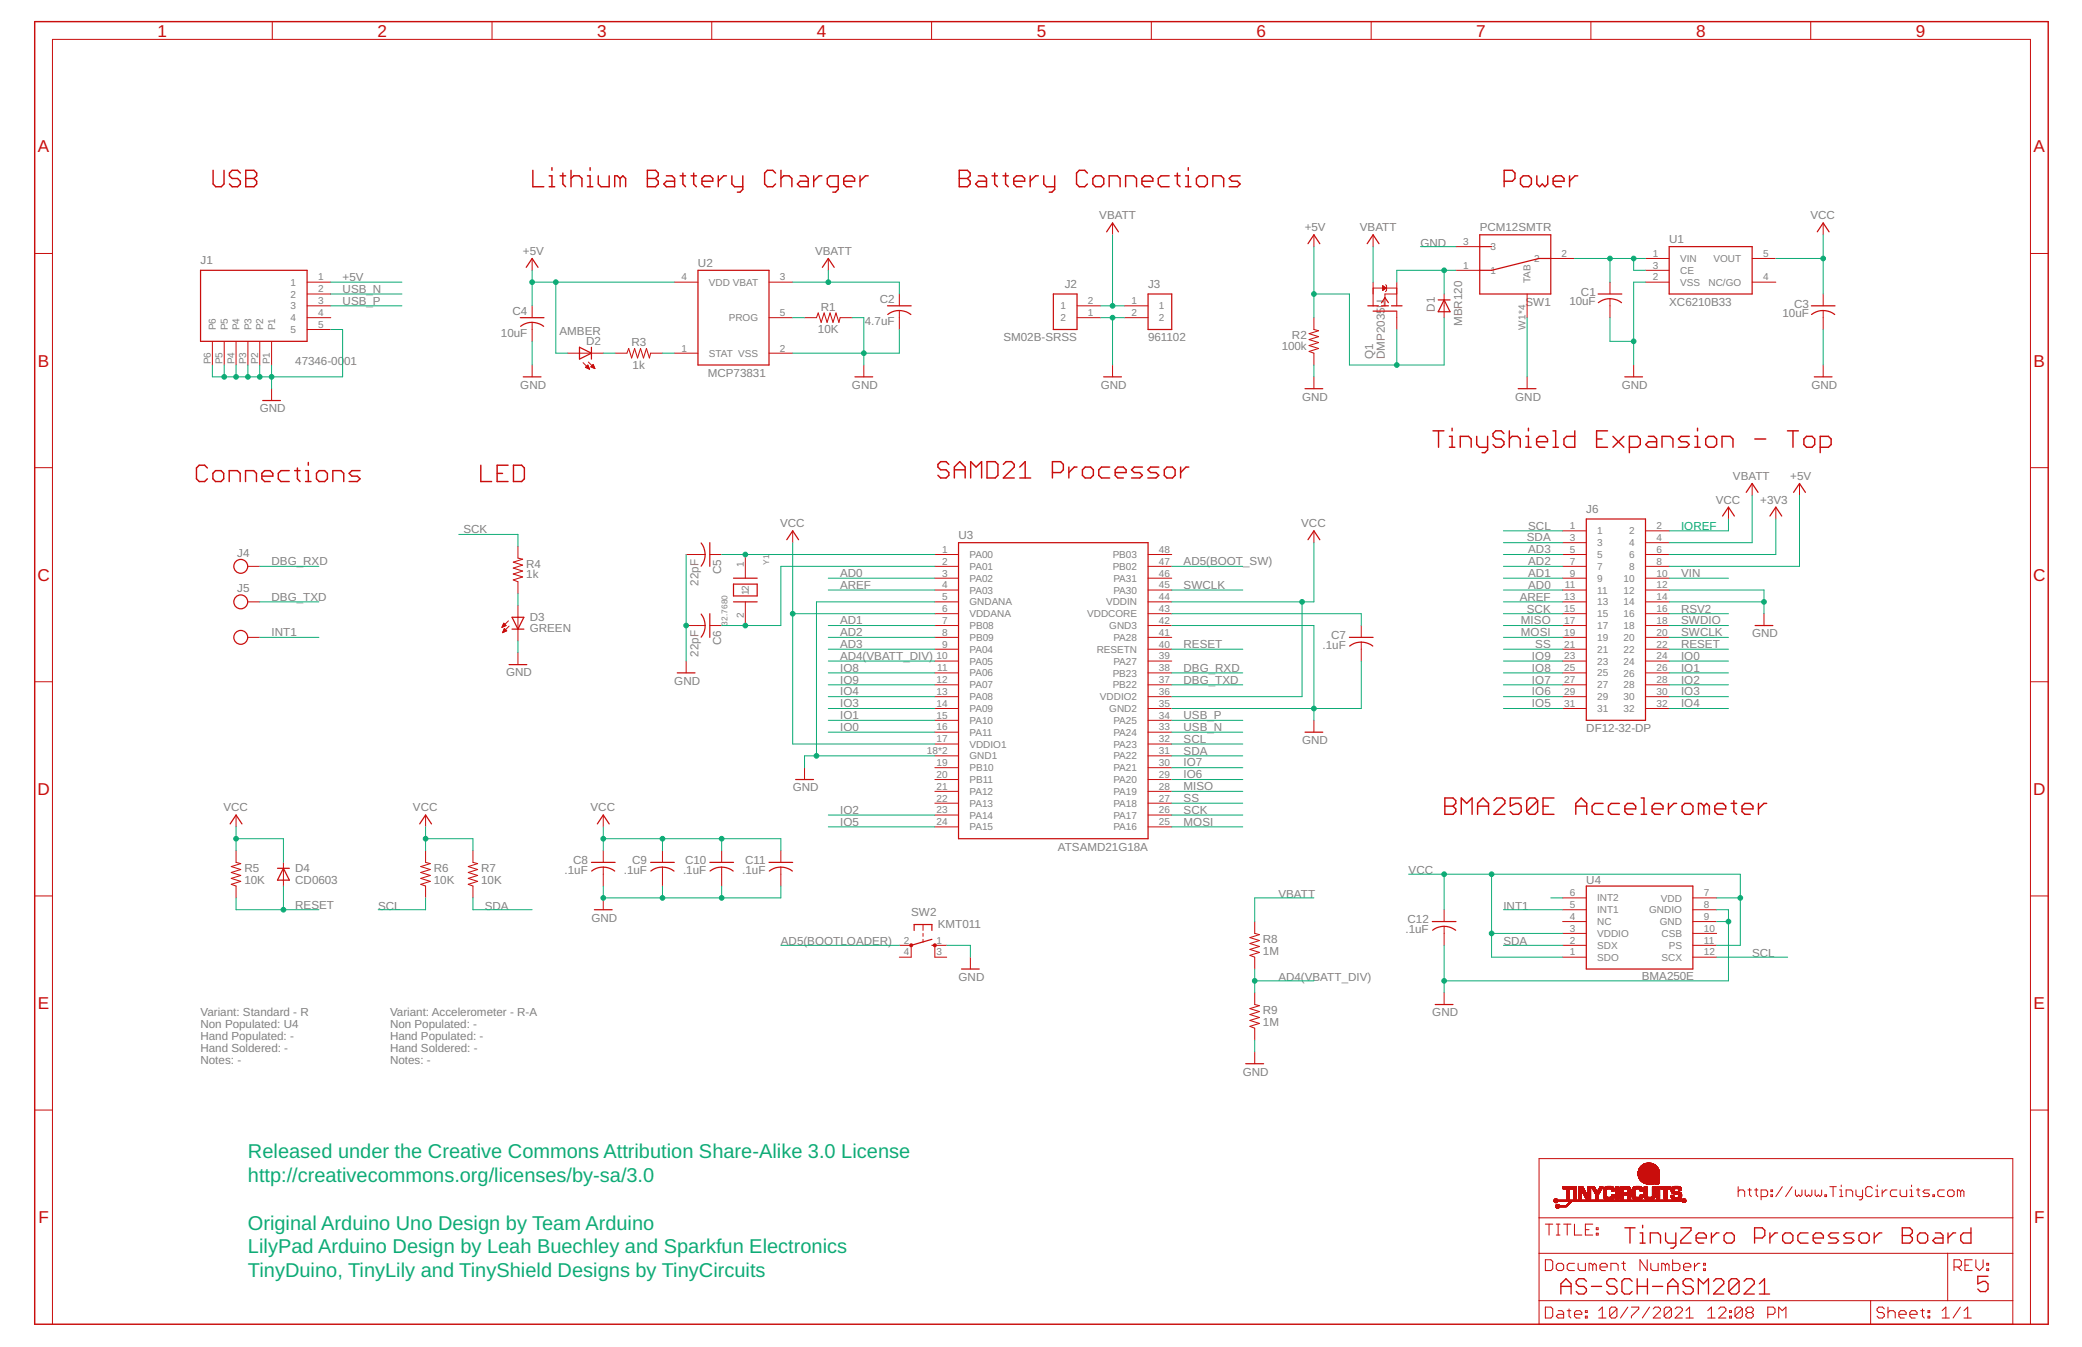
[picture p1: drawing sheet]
<svg xmlns="http://www.w3.org/2000/svg" width="432mm" height="279mm" viewBox="0 0 432 279" stroke-linecap="round" stroke-linejoin="round" font-family="sans-serif">
<defs><g id="words">
<g font-size="4.1" fill="#0dab76">
<text x="51.4" y="240.3">Released under the Creative Commons Attribution Share-Alike 3.0 License</text>
<text x="51.4" y="245.2">http://creativecommons.org/licenses/by-sa/3.0</text>
<text x="51.4" y="255">Original Arduino Uno Design by Team Arduino</text>
<text x="51.4" y="259.9">LilyPad Arduino Design by Leah Buechley and Sparkfun Electronics</text>
<text x="51.4" y="264.9">TinyDuino, TinyLily and TinyShield Designs by TinyCircuits</text>
</g>
<g font-size="3.6" fill="#c90d0c">
<text x="32.7" y="7.6">1</text>
<text x="78.3" y="7.6">2</text>
<text x="123.9" y="7.6">3</text>
<text x="169.4" y="7.6">4</text>
<text x="215" y="7.6">5</text>
<text x="260.6" y="7.6">6</text>
<text x="306.2" y="7.6">7</text>
<text x="351.8" y="7.6">8</text>
<text x="397.3" y="7.6">9</text>
<text x="7.9" y="31.6">A</text>
<text x="421.8" y="31.6">A</text>
<text x="7.9" y="76">B</text>
<text x="421.8" y="76">B</text>
<text x="7.8" y="120.5">C</text>
<text x="421.7" y="120.5">C</text>
<text x="7.8" y="164.9">D</text>
<text x="421.7" y="164.9">D</text>
<text x="7.9" y="209.3">E</text>
<text x="421.8" y="209.3">E</text>
<text x="8" y="253.7">F</text>
<text x="421.9" y="253.7">F</text>
</g>
<g font-size="2.4" fill="#808080">
<text x="228" y="45.5">VBATT</text>
<text x="270.6" y="48">+5V</text>
<text x="282" y="48">VBATT</text>
<text x="306.9" y="48">PCM12SMTR</text>
<text x="375.5" y="45.5">VCC</text>
<text x="108.5" y="52.9">+5V</text>
<text x="169" y="52.9">VBATT</text>
<text x="294.6" y="51.2">GND</text>
<text x="346.2" y="50.4">U1</text>
<text x="41.6" y="54.8">J1</text>
<text x="71.1" y="58.3">+5V</text>
<text x="144.8" y="55.3">U2</text>
<text x="220.8" y="59.8">J2</text>
<text x="238.1" y="59.8">J3</text>
<text x="71.1" y="60.7">USB_N</text>
<text x="71.1" y="63.2">USB_P</text>
<text x="106.3" y="65.3">C4</text>
<text x="170.3" y="64.4">R1</text>
<text x="182.5" y="62.8">C2</text>
<text x="297.6" y="64.7" transform="rotate(-90 297.6 64.7)">D1</text>
<text x="316.4" y="63.4">SW1</text>
<text x="325.5" y="63.3">10uF</text>
<text x="327.9" y="61.3">C1</text>
<text x="346.2" y="63.4">XC6210B33</text>
<text x="369.7" y="65.8">10uF</text>
<text x="372.1" y="63.8">C3</text>
<text x="103.9" y="69.9">10uF</text>
<text x="116" y="69.5">AMBER</text>
<text x="121.5" y="71.5">D2</text>
<text x="131" y="71.8">R3</text>
<text x="169.6" y="69.1">10K</text>
<text x="179.4" y="67.5">4.7uF</text>
<text x="208.1" y="70.8">SM02B-SRSS</text>
<text x="238.1" y="70.8">961102</text>
<text x="268" y="70.3">R2</text>
<text x="303.2" y="67.6" transform="rotate(-90 303.2 67.6)">MBR120</text>
<text x="61.2" y="75.7">47346-00</text>
<text x="71.4" y="75.7">01</text>
<text x="131.2" y="76.5">1k</text>
<text x="265.8" y="72.5">100k</text>
<text x="284.8" y="74.5" transform="rotate(-90 284.8 74.5)">Q1</text>
<text x="287.2" y="74.5" transform="rotate(-90 287.2 74.5)">DMP2035U</text>
<text x="107.9" y="80.6">GND</text>
<text x="146.8" y="78.2">MCP73831</text>
<text x="176.7" y="80.6">GND</text>
<text x="228.3" y="80.6">GND</text>
<text x="270" y="83.1">GND</text>
<text x="314.3" y="83.1">GND</text>
<text x="336.4" y="80.6">GND</text>
<text x="375.7" y="80.6">GND</text>
<text x="53.9" y="85.5">GND</text>
<text x="359.4" y="99.5">VBATT</text>
<text x="371.3" y="99.5">+5V</text>
<text x="329" y="106.4">J6</text>
<text x="355.8" y="104.5">VCC</text>
<text x="365.1" y="104.5">+3V3</text>
<text x="96.1" y="110.6">SCK</text>
<text x="161.8" y="109.4">VCC</text>
<text x="198.8" y="111.8">U3</text>
<text x="269.9" y="109.4">VCC</text>
<text x="316.7" y="112.3">SDA</text>
<text x="316.9" y="109.9">SCL</text>
<text x="49.2" y="115.5">J4</text>
<text x="56.3" y="117.2">DBG_RXD</text>
<text x="109.1" y="119.9">1k</text>
<text x="109.1" y="117.7">R4</text>
<text x="149.5" y="119.1" transform="rotate(-90 149.5 119.1)">C5</text>
<text x="174.2" y="119.7">AD0</text>
<text x="245.5" y="117.2">AD5(BOOT_SW)</text>
<text x="316.9" y="114.8">AD3</text>
<text x="316.9" y="117.2">AD2</text>
<text x="316.9" y="119.7">AD1</text>
<text x="348.6" y="119.7">VIN</text>
<text x="49.2" y="122.9">J5</text>
<text x="56.3" y="124.6">DBG_TXD</text>
<text x="144.9" y="121.5" transform="rotate(-90 144.9 121.5)">22pF</text>
<text x="174.2" y="122.1">AREF</text>
<text x="245.5" y="122.1">SWCLK</text>
<text x="315.2" y="124.6">AREF</text>
<text x="316.9" y="122.1">AD0</text>
<text x="56.3" y="132">INT1</text>
<text x="109.9" y="131.1">GREEN</text>
<text x="109.9" y="128.8">D3</text>
<text x="174.2" y="132">AD2</text>
<text x="174.2" y="129.5">AD1</text>
<text x="315.4" y="129.5">MISO</text>
<text x="315.4" y="132">MOSI</text>
<text x="316.7" y="127.1">SCK</text>
<text x="348.6" y="127.1">RSV2</text>
<text x="348.6" y="129.5">SWDIO</text>
<text x="348.6" y="132">SWCLK</text>
<text x="144.9" y="136.2" transform="rotate(-90 144.9 136.2)">22pF</text>
<text x="149.5" y="133.8" transform="rotate(-90 149.5 133.8)">C6</text>
<text x="174.2" y="134.4">AD3</text>
<text x="174.2" y="136.9">AD4(VBATT_DIV)</text>
<text x="245.5" y="134.4">RESET</text>
<text x="274.3" y="134.5">.1uF</text>
<text x="276.1" y="132.6">C7</text>
<text x="317.7" y="136.9">IO9</text>
<text x="318.4" y="134.4">SS</text>
<text x="348.6" y="136.9">IO0</text>
<text x="348.6" y="134.4">RESET</text>
<text x="363.4" y="132.2">GND</text>
<text x="105" y="140.3">GND</text>
<text x="139.8" y="142">GND</text>
<text x="174.2" y="141.8">IO9</text>
<text x="174.2" y="139.3">IO8</text>
<text x="245.5" y="139.3">DBG_RXD</text>
<text x="245.5" y="141.8">DBG_TXD</text>
<text x="317.7" y="139.3">IO8</text>
<text x="317.7" y="141.8">IO7</text>
<text x="348.6" y="141.8">IO2</text>
<text x="348.6" y="139.3">IO1</text>
<text x="174.2" y="144.2">IO4</text>
<text x="174.2" y="146.7">IO3</text>
<text x="174.2" y="149.2">IO1</text>
<text x="245.5" y="149.2">USB_P</text>
<text x="317.7" y="144.2">IO6</text>
<text x="317.7" y="146.7">IO5</text>
<text x="348.6" y="146.7">IO4</text>
<text x="348.6" y="144.2">IO3</text>
<text x="174.2" y="151.6">IO0</text>
<text x="245.5" y="154.1">SCL</text>
<text x="245.5" y="151.6">USB_N</text>
<text x="270" y="154.3">GND</text>
<text x="329" y="151.9">DF12-32-DP</text>
<text x="245.5" y="156.5">SDA</text>
<text x="245.5" y="159">IO7</text>
<text x="245.5" y="161.4">IO6</text>
<text x="164.4" y="164.1">GND</text>
<text x="245.5" y="163.9">MISO</text>
<text x="245.5" y="166.4">SS</text>
<text x="46.3" y="168.3">VCC</text>
<text x="85.6" y="168.3">VCC</text>
<text x="122.5" y="168.3">VCC</text>
<text x="174.2" y="171.3">IO5</text>
<text x="174.2" y="168.8">IO2</text>
<text x="245.5" y="168.8">SCK</text>
<text x="245.5" y="171.3">MOSI</text>
<text x="118.8" y="179.3">C8</text>
<text x="131.1" y="179.3">C9</text>
<text x="142.1" y="179.3">C10</text>
<text x="154.5" y="179.3">C11</text>
<text x="219.4" y="176.4">ATSAMD21G18A</text>
<text x="50.7" y="183.3">10K</text>
<text x="50.7" y="180.9">R5</text>
<text x="61.2" y="183.3">CD0603</text>
<text x="61.2" y="180.9">D4</text>
<text x="90" y="183.3">10K</text>
<text x="90" y="180.9">R6</text>
<text x="99.8" y="183.3">10K</text>
<text x="99.8" y="180.9">R7</text>
<text x="117.1" y="181.2">.1uF</text>
<text x="129.4" y="181.2">.1uF</text>
<text x="141.7" y="181.2">.1uF</text>
<text x="153.9" y="181.2">.1uF</text>
<text x="292.1" y="181.3">VCC</text>
<text x="329" y="183.3">U4</text>
<text x="61.2" y="188.5">RESET</text>
<text x="78.4" y="188.7">SCL</text>
<text x="100.5" y="188.7">SDA</text>
<text x="122.7" y="191.2">GND</text>
<text x="189" y="189.9">SW2</text>
<text x="265.1" y="186.3">VBATT</text>
<text x="291.9" y="191.5">C12</text>
<text x="311.8" y="188.7">INT1</text>
<text x="162" y="196.1">AD5(BOOTLOADER)</text>
<text x="194.5" y="192.4">KMT011</text>
<text x="261.9" y="195.6">R8</text>
<text x="291.5" y="193.5">.1uF</text>
<text x="311.8" y="196.1">SDA</text>
<text x="198.8" y="203.4">GND</text>
<text x="261.9" y="198">1M</text>
<text x="265.1" y="203.4">AD4(VBATT_DIV)</text>
<text x="340.5" y="203.2">BMA250E</text>
<text x="363.4" y="198.5">SCL</text>
<text x="41.6" y="213.3">Non Populated: U4</text>
<text x="41.6" y="215.7">Hand Populated: -</text>
<text x="41.6" y="210.8">Variant: Standard - R</text>
<text x="80.9" y="213.3">Non Populated: -</text>
<text x="80.9" y="215.7">Hand Populated: -</text>
<text x="80.9" y="210.8">Variant: Accelerometer - R-A</text>
<text x="261.9" y="212.8">1M</text>
<text x="261.9" y="210.3">R9</text>
<text x="297.1" y="210.8">GND</text>
<text x="41.6" y="218.2">Hand Soldered: -</text>
<text x="41.6" y="220.6">Notes: -</text>
<text x="80.9" y="218.2">Hand Soldered: -</text>
<text x="80.9" y="220.6">Notes: -</text>
<text x="257.8" y="223.1">GND</text>
</g>
<text font-size="2.4" fill="#0dab76" x="348.6" y="109.9">IOREF</text>
<g font-size="2.1" fill="#808080">
<text x="303.5" y="50.8">3</text>
<text x="309.1" y="51.9">3</text>
<text x="323.9" y="53.3">2</text>
<text x="342.8" y="53.3">1</text>
<text x="365.6" y="53.3">5</text>
<text x="60.3" y="59.3">1</text>
<text x="66" y="58.2">1</text>
<text x="141.3" y="58.2">4</text>
<text x="147" y="59.3">VDD VBAT</text>
<text x="161.8" y="58.2">3</text>
<text x="303.5" y="55.7">1</text>
<text x="309.1" y="56.8">1</text>
<text x="317.4" y="58.7" transform="rotate(-90 317.4 58.7)">TAB</text>
<text x="318.2" y="54.4">2</text>
<text x="342.8" y="58.2">2</text>
<text x="342.8" y="55.7">3</text>
<text x="348.4" y="59.3">VSS</text>
<text x="348.4" y="56.8">CE</text>
<text x="348.4" y="54.3">VIN</text>
<text x="354.3" y="59.3">NC/GO</text>
<text x="355.4" y="54.4">VOUT</text>
<text x="365.6" y="58.2">4</text>
<text x="60.3" y="61.7">2</text>
<text x="60.3" y="64.2">3</text>
<text x="66" y="60.6">2</text>
<text x="66" y="63.1">3</text>
<text x="66" y="65.5">4</text>
<text x="161.8" y="65.5">5</text>
<text x="219.9" y="64.2">1</text>
<text x="225.6" y="63.1">2</text>
<text x="225.6" y="65.5">1</text>
<text x="234.7" y="63.1">1</text>
<text x="234.7" y="65.5">2</text>
<text x="240.4" y="64.2">1</text>
<text x="44.8" y="68.5" transform="rotate(-90 44.8 68.5)">P6</text>
<text x="47.2" y="68.5" transform="rotate(-90 47.2 68.5)">P5</text>
<text x="49.7" y="68.5" transform="rotate(-90 49.7 68.5)">P4</text>
<text x="52.1" y="68.5" transform="rotate(-90 52.1 68.5)">P3</text>
<text x="54.6" y="68.5" transform="rotate(-90 54.6 68.5)">P2</text>
<text x="57.1" y="68.5" transform="rotate(-90 57.1 68.5)">P1</text>
<text x="60.3" y="66.6">4</text>
<text x="60.3" y="69.1">5</text>
<text x="66" y="68">5</text>
<text x="151.1" y="66.6">PROG</text>
<text x="219.9" y="66.6">2</text>
<text x="240.4" y="66.6">2</text>
<text x="316.4" y="68.4" transform="rotate(-90 316.4 68.4)">W1*4</text>
<text x="43.7" y="75.6" transform="rotate(-90 43.7 75.6)">P6</text>
<text x="46.2" y="75.6" transform="rotate(-90 46.2 75.6)">P5</text>
<text x="48.6" y="75.6" transform="rotate(-90 48.6 75.6)">P4</text>
<text x="51.1" y="75.6" transform="rotate(-90 51.1 75.6)">P3</text>
<text x="53.5" y="75.6" transform="rotate(-90 53.5 75.6)">P2</text>
<text x="56" y="75.6" transform="rotate(-90 56 75.6)">P1</text>
<text x="141.3" y="72.9">1</text>
<text x="147" y="74">STAT VSS</text>
<text x="161.8" y="72.9">2</text>
<text x="325.6" y="109.8">1</text>
<text x="325.6" y="112.2">3</text>
<text x="331.3" y="110.8">1</text>
<text x="331.3" y="113.3">3</text>
<text x="337.9" y="110.9">2</text>
<text x="337.9" y="113.3">4</text>
<text x="343.5" y="109.8">2</text>
<text x="343.5" y="112.2">4</text>
<text x="154.2" y="117.7" transform="rotate(-90 154.2 117.7)">1</text>
<text x="195.4" y="114.7">1</text>
<text x="195.4" y="117.1">2</text>
<text x="195.4" y="119.6">3</text>
<text x="201.1" y="115.8">PA00</text>
<text x="201.1" y="118.2">PA01</text>
<text x="230.8" y="118.2">PB02</text>
<text x="230.8" y="115.8">PB03</text>
<text x="240.4" y="119.6">46</text>
<text x="240.4" y="117.1">47</text>
<text x="240.4" y="114.7">48</text>
<text x="325.6" y="114.7">5</text>
<text x="325.6" y="117.1">7</text>
<text x="325.6" y="119.6">9</text>
<text x="331.3" y="115.8">5</text>
<text x="331.3" y="118.2">7</text>
<text x="337.9" y="115.8">6</text>
<text x="337.9" y="118.2">8</text>
<text x="343.5" y="114.7">6</text>
<text x="343.5" y="117.1">8</text>
<text x="343.5" y="119.6">10</text>
<text x="155.3" y="123.4" transform="rotate(-90 155.3 123.4)">12</text>
<text x="195.4" y="122">4</text>
<text x="195.4" y="124.5">5</text>
<text x="201.1" y="120.7">PA02</text>
<text x="201.1" y="123.1">PA03</text>
<text x="201.1" y="125.6">GNDANA</text>
<text x="229.4" y="125.6">VDDIN</text>
<text x="230.9" y="123.1">PA30</text>
<text x="230.9" y="120.7">PA31</text>
<text x="240.4" y="124.5">44</text>
<text x="240.4" y="122">45</text>
<text x="324.4" y="124.5">13</text>
<text x="324.6" y="122">11</text>
<text x="331.3" y="120.7">9</text>
<text x="331.3" y="123.1">11</text>
<text x="331.3" y="125.6">13</text>
<text x="336.7" y="120.7">10</text>
<text x="336.7" y="123.1">12</text>
<text x="336.7" y="125.6">14</text>
<text x="343.5" y="122">12</text>
<text x="343.5" y="124.5">14</text>
<text x="154.2" y="128.3" transform="rotate(-90 154.2 128.3)">2</text>
<text x="195.4" y="127">6</text>
<text x="195.4" y="129.4">7</text>
<text x="195.4" y="131.9">8</text>
<text x="201.1" y="128">VDDANA</text>
<text x="201.1" y="130.5">PB08</text>
<text x="225.5" y="128">VDDCORE</text>
<text x="230.1" y="130.5">GND3</text>
<text x="240.4" y="131.9">41</text>
<text x="240.4" y="129.4">42</text>
<text x="240.4" y="127">43</text>
<text x="324.4" y="127">15</text>
<text x="324.4" y="129.4">17</text>
<text x="324.4" y="131.9">19</text>
<text x="331.3" y="128">15</text>
<text x="331.3" y="130.5">17</text>
<text x="336.7" y="128">16</text>
<text x="336.7" y="130.5">18</text>
<text x="343.5" y="127">16</text>
<text x="343.5" y="129.4">18</text>
<text x="343.5" y="131.9">20</text>
<text x="194.2" y="136.8">10</text>
<text x="195.4" y="134.3">9</text>
<text x="201.1" y="135.4">PA04</text>
<text x="201.1" y="137.9">PA05</text>
<text x="201.1" y="133">PB09</text>
<text x="227.5" y="135.4">RESETN</text>
<text x="230.9" y="137.9">PA27</text>
<text x="230.9" y="133">PA28</text>
<text x="240.4" y="136.8">39</text>
<text x="240.4" y="134.3">40</text>
<text x="324.4" y="134.3">21</text>
<text x="324.4" y="136.8">23</text>
<text x="331.3" y="133">19</text>
<text x="331.3" y="135.4">21</text>
<text x="331.3" y="137.9">23</text>
<text x="336.7" y="133">20</text>
<text x="336.7" y="135.4">22</text>
<text x="336.7" y="137.9">24</text>
<text x="343.5" y="134.3">22</text>
<text x="343.5" y="136.8">24</text>
<text x="194.2" y="141.7">12</text>
<text x="194.4" y="139.2">11</text>
<text x="201.1" y="140.3">PA06</text>
<text x="201.1" y="142.8">PA07</text>
<text x="230.8" y="142.8">PB22</text>
<text x="230.8" y="140.3">PB23</text>
<text x="240.4" y="141.7">37</text>
<text x="240.4" y="139.2">38</text>
<text x="324.4" y="139.2">25</text>
<text x="324.4" y="141.7">27</text>
<text x="331.3" y="140.3">25</text>
<text x="331.3" y="142.8">27</text>
<text x="336.7" y="140.3">26</text>
<text x="336.7" y="142.8">28</text>
<text x="343.5" y="139.2">26</text>
<text x="343.5" y="141.7">28</text>
<text x="194.2" y="144.2">13</text>
<text x="194.2" y="146.6">14</text>
<text x="194.2" y="149.1">15</text>
<text x="201.1" y="145.2">PA08</text>
<text x="201.1" y="147.7">PA09</text>
<text x="228.1" y="145.2">VDDIO2</text>
<text x="230.1" y="147.7">GND2</text>
<text x="240.4" y="149.1">34</text>
<text x="240.4" y="146.6">35</text>
<text x="240.4" y="144.2">36</text>
<text x="324.4" y="144.2">29</text>
<text x="324.4" y="146.6">31</text>
<text x="331.3" y="145.2">29</text>
<text x="331.3" y="147.7">31</text>
<text x="336.7" y="145.2">30</text>
<text x="336.7" y="147.7">32</text>
<text x="343.5" y="144.2">30</text>
<text x="343.5" y="146.6">32</text>
<text x="194.2" y="151.5">16</text>
<text x="194.2" y="154">17</text>
<text x="201.1" y="150.1">PA10</text>
<text x="201.1" y="152.6">PA11</text>
<text x="201.1" y="155.1">VDDIO1</text>
<text x="230.9" y="155.1">PA23</text>
<text x="230.9" y="152.6">PA24</text>
<text x="230.9" y="150.2">PA25</text>
<text x="240.4" y="154">32</text>
<text x="240.4" y="151.5">33</text>
<text x="192.2" y="156.4">18*2</text>
<text x="194.2" y="158.9">19</text>
<text x="194.2" y="161.3">20</text>
<text x="201.1" y="157.5">GND1</text>
<text x="201.1" y="160">PB10</text>
<text x="230.9" y="160">PA21</text>
<text x="230.9" y="157.5">PA22</text>
<text x="240.4" y="161.3">29</text>
<text x="240.4" y="158.9">30</text>
<text x="240.4" y="156.4">31</text>
<text x="194.2" y="163.8">21</text>
<text x="194.2" y="166.3">22</text>
<text x="201.1" y="164.9">PA12</text>
<text x="201.1" y="167.3">PA13</text>
<text x="201.1" y="162.4">PB11</text>
<text x="230.9" y="167.3">PA18</text>
<text x="230.9" y="164.9">PA19</text>
<text x="230.9" y="162.4">PA20</text>
<text x="240.4" y="166.3">27</text>
<text x="240.4" y="163.8">28</text>
<text x="194.2" y="168.7">23</text>
<text x="194.2" y="171.2">24</text>
<text x="201.1" y="169.8">PA14</text>
<text x="201.1" y="172.3">PA15</text>
<text x="230.9" y="172.3">PA16</text>
<text x="230.9" y="169.8">PA17</text>
<text x="240.4" y="171.2">25</text>
<text x="240.4" y="168.7">26</text>
<text x="325.6" y="185.9">6</text>
<text x="353.4" y="185.9">7</text>
<text x="325.6" y="190.8">4</text>
<text x="325.6" y="188.4">5</text>
<text x="331.3" y="191.9">NC</text>
<text x="331.3" y="189.4">INT1</text>
<text x="331.3" y="187">INT2</text>
<text x="342" y="189.5">GNDIO</text>
<text x="344.2" y="191.9">GND</text>
<text x="344.5" y="187">VDD</text>
<text x="353.4" y="188.4">8</text>
<text x="353.4" y="190.8">9</text>
<text x="187.5" y="195.7">2</text>
<text x="194.2" y="195.7">1</text>
<text x="325.6" y="195.7">2</text>
<text x="325.6" y="193.3">3</text>
<text x="331.3" y="196.8">SDX</text>
<text x="331.3" y="194.4">VDDIO</text>
<text x="344.6" y="194.4">CSB</text>
<text x="346.1" y="196.8">PS</text>
<text x="353.4" y="193.3">10</text>
<text x="353.4" y="195.7">11</text>
<text x="187.5" y="198.2">4</text>
<text x="194.2" y="198.2">3</text>
<text x="325.6" y="198.2">1</text>
<text x="331.3" y="199.3">SDO</text>
<text x="344.6" y="199.3">SCX</text>
<text x="353.4" y="198.2">12</text>
</g>
<g font-size="1.7" fill="#808080">
<text x="159.5" y="117.1" transform="rotate(-90 159.5 117.1)">Y1</text>
<text x="150.9" y="129.8" transform="rotate(-90 150.9 129.8)">32.7680</text>
</g>
</g></defs>
<g fill="none" stroke="#c90d0c" stroke-width=".3">
<path d="M7.2 4.5h417.6v270.2h-417.6zM44.2 35.3v2.9l.5 .5h1.2l.6-.5v-2.9M49.8 35.9l-.5-.6h-1.1l-.6 .6v.6l.6 .5h1.1l.5 .6v.6l-.5 .5h-1.1l-.6-.5M51 35.3h1.7l.5 .6v.6l-.5 .5 .5 .6v.6l-.5 .5h-1.7zM51 37h1.7M110.5 35.3v3.4h2.3M113.9 38.7h1.1M113.9 36.5h.6v2.2M114.5 34.8v.5M116.2 36.5h1.1M116.7 35.9v2.3l.6 .5M118.4 37l.6-.5h1.1l.6 .5v1.7"/>
<path d="M118.4 35.3v3.4M121.8 38.7h1.2M121.8 36.5h.6v2.2M122.4 34.8v.5M124.1 36.5v1.7l.6 .5h1.6v-2.2M128.6 37l-.6-.5h-.5v2.2M128.6 37v1.7M128.6 37l.6-.5 .6 .5v1.7M134.3 35.3h1.7l.5 .6v.6l-.5 .5 .5 .6v.6l-.5 .5h-1.7zM134.3 37h1.7M138.2 36.5h1.2l.5 .5v1.7h-1.7l-.5-.5 .5-.6h1.7M141.1 36.5h1.1"/>
<path d="M141.6 35.9v2.3l.6 .5M143.3 36.5h1.1M143.9 35.9v2.3l.5 .5M145.6 37.6h2.2v-.6l-.5-.5h-1.2l-.5 .5v1.2l.5 .5h1.2M149 36.5v2.2M150.7 36.5h-.6l-1.1 1.1M151.8 36.5v1.7l.6 .5h1.7M154.1 36.5v2.8l-.6 .6h-.6M160.8 35.9l-.5-.6h-1.1l-.6 .6v2.3l.6 .5h1.1l.5-.5M162 37l.5-.5h1.2l.5 .5v1.7M162 35.3v3.4M165.9 36.5h1.2l.5 .5v1.7h-1.7l-.5-.5 .5-.6h1.7"/>
<path d="M168.8 36.5v2.2M170.5 36.5h-.6l-1.1 1.1M173.8 38.7h-1.7l-.5-.5v-1.2l.5-.5h1.7v2.8l-.5 .6h-.6M175 37.6h2.2v-.6l-.5-.5h-1.2l-.5 .5v1.2l.5 .5h1.2M178.4 36.5v2.2M180.1 36.5h-.6l-1.1 1.1M198.9 35.3h1.7l.6 .6v.6l-.6 .5 .6 .6v.6l-.6 .5h-1.7zM198.9 37h1.7M202.9 36.5h1.1l.6 .5v1.7h-1.7l-.6-.5 .6-.6h1.7M205.7 36.5h1.2M206.3 35.9v2.3l.6 .5M208 36.5h1.1"/>
<path d="M208.6 35.9v2.3l.5 .5M210.2 37.6h2.3v-.6l-.5-.5h-1.2l-.6 .5v1.2l.6 .5h1.2M213.7 36.5v2.2M215.3 36.5h-.5l-1.1 1.1M216.5 36.5v1.7l.5 .5h1.7M218.7 36.5v2.8l-.5 .6h-.6M225.5 35.9l-.5-.6h-1.2l-.5 .6v2.3l.5 .5h1.2l.5-.5M226.7 37l.5-.5h1.1l.6 .5v1.2l-.6 .5h-1.1l-.5-.5zM230 38.7v-2.2h1.8l.5 .5v1.7M233.4 38.7v-2.2h1.7l.6 .5v1.7M236.8 37.6h2.3v-.6l-.6-.5h-1.1l-.6 .5v1.2l.6 .5h1.1M242.5 36.5h-1.7l-.6 .5v1.2l.6 .5h1.7"/>
<path d="M243.6 36.5h1.2M244.2 35.9v2.3l.6 .5M245.9 38.7h1.1M245.9 36.5h.5v2.2M246.4 34.8v.5M248.1 37l.6-.5h1.1l.6 .5v1.2l-.6 .5h-1.1l-.6-.5zM251.5 38.7v-2.2h1.7l.6 .5v1.7M257.2 36.5h-1.7l-.6 .5 .6 .6h1.1l.6 .6-.6 .5h-1.7M312 37.6h1.6l.6-.6v-1.1l-.6-.6h-1.6v3.4M315.3 37l.6-.5h1.1l.6 .5v1.2l-.6 .5h-1.1l-.6-.5zM318.7 36.5v1.7l.6 .5 .6-.5 .5 .5 .6-.5v-1.7M322.1 37.6h2.3v-.6l-.6-.5h-1.1l-.6 .5v1.2l.6 .5h1.1"/>
<path d="M325.5 36.5v2.2M327.2 36.5h-.6l-1.1 1.1M43 97.1l-.6-.6h-1.1l-.6 .6v2.2l.6 .6h1.1l.6-.6M44.7 97.6h1.1l.6 .6v1.1l-.6 .6h-1.1l-.5-.6v-1.1zM47.5 99.9v-2.3h1.7l.6 .6v1.7M50.9 99.9v-2.3h1.7l.6 .6v1.7M54.3 98.8h2.3v-.6l-.6-.6h-1.1l-.6 .6v1.1l.6 .6h1.1M60 97.6h-1.7l-.6 .6v1.1l.6 .6h1.7M61.1 97.6h1.1M61.7 97.1v2.2l.5 .6M63.4 99.9h1.1M63.4 97.6h.5v2.3"/>
<path d="M63.9 95.9v.6M66.2 97.6h1.1l.6 .6v1.1l-.6 .6h-1.1l-.6-.6v-1.1zM69 99.9v-2.3h1.7l.6 .6v1.7M74.7 97.6h-1.7l-.6 .6 .6 .6h1.1l.6 .5-.6 .6h-1.7M99.7 96.5v3.4h2.3M103.1 98.2h1.1M105.4 96.5h-2.3v3.4h2.3M106.5 96.5h1.7l.6 .6v2.2l-.6 .6h-1.7zM196.8 96.3l-.6-.5h-1.1l-.6 .5v.6l.6 .6h1.1l.6 .5v.6l-.6 .5h-1.1l-.6-.5M197.9 97.5h2.3M197.9 99.1v-2.2l1.2-1.1 1.1 1.1v2.2M201.3 99.1v-3.3l1.1 1.1 1.2-1.1v3.3"/>
<path d="M204.7 95.8h1.7l.6 .5v2.3l-.6 .5h-1.7zM208.1 96.3l.6-.5h1.1l.6 .5v.6l-2.3 2.2h2.3M211.5 99.1h2.3M211.5 96.9l1.1-1.1v3.3M218.3 98h1.7l.5-.5v-1.2l-.5-.5h-1.7v3.3M221.7 96.9v2.2M223.4 96.9h-.6l-1.1 1.1M224.5 97.5l.6-.6h1.1l.6 .6v1.1l-.6 .5h-1.1l-.6-.5zM230.1 96.9h-1.6l-.6 .6v1.1l.6 .5h1.6M231.3 98h2.3v-.5l-.6-.6h-1.2l-.5 .6v1.1l.5 .5h1.2M236.9 96.9h-1.7l-.5 .6 .5 .5h1.2l.5 .6-.5 .5h-1.7M240.3 96.9h-1.7l-.5 .6 .5 .5h1.2l.5 .6-.5 .5h-1.7"/>
<path d="M242 96.9h1.2l.5 .6v1.1l-.5 .5h-1.2l-.5-.5v-1.1zM244.9 96.9v2.2M246.5 96.9h-.5l-1.1 1.1M297.2 89.4h2.3M298.3 89.4v3.4M300.6 90.5h.6v2.3M300.6 92.8h1.1M301.2 88.8v.6M302.9 92.8v-2.3h1.7l.5 .6v1.7M306.3 90.5v1.7l.5 .6h1.7M308.5 90.5v2.8l-.5 .6h-.6M311.9 89.9l-.6-.5h-1.1l-.6 .5v.6l.6 .6h1.1l.6 .5v.6l-.6 .6h-1.1l-.6-.6"/>
<path d="M313 91.1l.6-.6h1.1l.6 .6v1.7M313 89.4v3.4M316.4 90.5h.6v2.3M316.4 92.8h1.2M317 88.8v.6M318.7 91.6h2.3v-.5l-.6-.6h-1.1l-.6 .6v1.1l.6 .6h1.1M322.1 89.4h.5v3.4M322.1 92.8h1.1M326.6 89.4v3.4h-1.7l-.5-.6v-1.1l.5-.6h1.7M331.1 91.1h1.2M333.4 89.4h-2.3v3.4h2.3M334.5 90.5l2.3 2.3"/>
<path d="M336.8 90.5l-2.3 2.3M337.9 92.8h1.7l.6-.6v-1.1l-.6-.6h-1.7v3.4M341.9 90.5h1.1l.6 .6v1.7h-1.7l-.6-.6 .6-.6h1.7M344.7 92.8v-2.3h1.7l.6 .6v1.7M350.4 90.5h-1.7l-.6 .6 .6 .5h1.1l.6 .6-.6 .6h-1.7M351.5 90.5h.6v2.3M351.5 92.8h1.1M352.1 88.8v.6M354.3 90.5h1.2l.5 .6v1.1l-.5 .6h-1.2l-.5-.6v-1.1zM357.1 92.8v-2.3h1.7l.6 .6v1.7M363.9 91.1h2.3M370.7 89.4h2.3"/>
<path d="M371.9 89.4v3.4M374.7 90.5h1.1l.6 .6v1.1l-.6 .6h-1.1l-.6-.6v-1.1zM377.5 92.8h1.7l.6-.6v-1.1l-.6-.6h-1.7v3.4M299.7 165.5h1.6l.6 .6v.5l-.6 .6 .6 .6v.5l-.6 .6h-1.6zM299.7 167.2h1.6M303.1 168.9v-3.4l1.1 1.1 1.1-1.1v3.4M306.5 167.2h2.2M306.5 168.9v-2.3l1.1-1.1 1.1 1.1v2.3M309.8 166.1l.6-.6h1.1l.6 .6v.5l-2.3 2.3h2.3M315.5 165.5h-2.3v1.7l1.2-.6h.5l.6 .6v1.1l-.6 .6h-1.1l-.6-.6M318.9 166.1l-.6-.6h-1.1l-.6 .6v2.2M318.9 166.1v2.2l-.6 .6h-1.1l-.6-.6"/>
<path d="M318.9 166.1l-2.3 2.2M320 167.2h1.1M322.3 165.5h-2.3v3.4h2.3M326.8 167.2h2.3M326.8 168.9v-2.3l1.1-1.1 1.2 1.1v2.3M332.5 166.6h-1.7l-.6 .6v1.1l.6 .6h1.7M335.9 166.6h-1.7l-.6 .6v1.1l.6 .6h1.7M337 167.8h2.2v-.6l-.5-.6h-1.2l-.5 .6v1.1l.5 .6h1.2M340.4 165.5h.6v3.4M340.4 168.9h1.1M342.6 167.8h2.3v-.6l-.6-.6h-1.1l-.6 .6v1.1l.6 .6h1.1M346 166.6v2.3"/>
<path d="M347.7 166.6h-.5l-1.2 1.2M349.4 166.6h1.2l.5 .6v1.1l-.5 .6h-1.2l-.5-.6v-1.1zM353.4 167.2l-.6-.6h-.5v2.3M353.4 167.2v1.7M353.4 167.2l.5-.6 .6 .6v1.7M355.6 167.8h2.3v-.6l-.6-.6h-1.1l-.6 .6v1.1l.6 .6h1.1M359 166.6h1.2M359.6 166.1v2.2l.6 .6M361.3 167.8h2.3v-.6l-.6-.6h-1.1l-.6 .6v1.1l.6 .6h1.1M364.7 166.6v2.3M366.4 166.6h-.6l-1.1 1.2"/>
</g>
<g fill="none" stroke="#c90d0c" stroke-width=".28">
<path d="M337 254.7h2.1M338.1 254.7v3.2M340.1 255.7h.6v2.2M340.1 257.9h1.1M340.7 254.1v.6M342.3 257.9v-2.2h1.6l.5 .6v1.6M345.4 255.7v1.6l.6 .6h1.6M347.6 255.7v2.7l-.6 .5h-.5M348.6 254.7h2.1v.5l-2.1 2.1v.6h2.1M351.8 256.8h2.1v-.5l-.5-.6h-1.1l-.5 .6v1l.5 .6h1.1M354.9 255.7v2.2M356.5 255.7h-.5l-1.1 1.1"/>
<path d="M357.6 256.3l.5-.6h1.1l.5 .6v1l-.5 .6h-1.1l-.5-.6zM363.9 256.8h1.6l.5-.5v-1.1l-.5-.5h-1.6v3.2M367.1 255.7v2.2M368.7 255.7h-.6l-1 1.1M369.7 256.3l.5-.6h1.1l.5 .6v1l-.5 .6h-1.1l-.5-.6zM375 255.7h-1.6l-.5 .6v1l.5 .6h1.6M376 256.8h2.2v-.5l-.6-.6h-1l-.6 .6v1l.6 .6h1M381.3 255.7h-1.6l-.5 .6 .5 .5h1.1l.5 .5-.5 .6h-1.6M384.5 255.7h-1.6l-.5 .6 .5 .5h1.1l.5 .5-.5 .6h-1.6M386.1 255.7h1l.6 .6v1l-.6 .6h-1l-.5-.6v-1zM388.7 255.7v2.2M390.3 255.7h-.5l-1.1 1.1"/>
<path d="M394.5 254.7h1.6l.5 .5v.5l-.5 .6 .5 .5v.5l-.5 .6h-1.6zM394.5 256.3h1.6M398.2 255.7h1.1l.5 .6v1l-.5 .6h-1.1l-.5-.6v-1zM401.4 255.7h1l.6 .6v1.6h-1.6l-.5-.6 .5-.5h1.6M404 255.7v2.2M405.6 255.7h-.5l-1.1 1.1M408.8 254.7v3.2h-1.6l-.5-.6v-1l.5-.6h1.6M323.7 268.4v-2.1l1.1-1.1 1 1.1v2.1M323.7 266.8h2.1M329 265.8l-.5-.6h-1.1l-.5 .6v.5l.5 .5h1.1l.5 .6v.5l-.5 .5h-1.1l-.5-.5M330.1 266.8h2.1M335.3 265.8l-.5-.6h-1l-.6 .6v.5l.6 .5h1l.5 .6v.5l-.5 .5h-1l-.6-.5"/>
<path d="M338.5 265.8l-.5-.6h-1.1l-.5 .6v2.1l.5 .5h1.1l.5-.5M339.6 266.8h2.1M339.6 265.2v3.2M341.7 265.2v3.2M342.7 266.8h2.1M345.9 266.8h2.1M345.9 268.4v-2.1l1-1.1 1.1 1.1v2.1M351.2 265.8l-.6-.6h-1l-.5 .6v.5l.5 .5h1l.6 .6v.5l-.6 .5h-1l-.5-.5M352.2 268.4v-3.2l1.1 1.1 1-1.1v3.2M355.4 265.8l.5-.6h1.1l.5 .6v.5l-2.1 2.1h2.1M360.7 265.8l-.5-.6h-1.1l-.5 .6v2.1M360.7 265.8v2.1l-.5 .5h-1.1l-.5-.5"/>
<path d="M360.7 265.8l-2.1 2.1M361.7 265.8l.5-.6h1.1l.5 .6v.5l-2.1 2.1h2.1M364.9 268.4h2.1M364.9 266.3l1.1-1.1v3.2M412.3 264.7h-2.1v1.6l1-.5h.6l.5 .5v1.1l-.5 .5h-1.1l-.5-.5"/>
</g>
<g fill="none" stroke="#c90d0c" stroke-width=".25">
<path d="M41.6 56.1h22.1v14.7h-22.1zM109.1 55.5l1.3-1.9 1.2 1.9M144.8 56.1h14.7v19.6h-14.7zM170.6 55.5l1.2-1.9 1.2 1.9M229.5 48.1l1.2-1.9 1.3 1.9M271.3 50.5l1.2-1.8 1.2 1.8M283.5 50.5l1.3-1.8 1.2 1.8M306.9 48.7h14.7v12.3h-14.7zM306.9 51.2h2.5M321.6 53.6h-2.4l-9.8 2.5h-2.5M346.2 51.2h17.2v9.8h-17.2zM376.9 48.1l1.2-1.9 1.2 1.9"/>
<path d="M107.9 65.9h4.9M108 67.7a3.9 3.9 0 0 1 4.8 0M108.5 78.2h3.7M120.2 72l2.5 1.3-2.5 1.2zM122.7 72v2.5M177.3 78.2h3.7M184.1 63.4h4.9M184.1 65.2a3.9 3.9 0 0 1 4.8 0M218.5 61h4.9v7.3h-4.9zM228.9 78.2h3.7M238.1 61h4.9v7.3h-4.9zM283.7 63.4h2.2"/>
<path d="M284.8 64.5h4.9M286.5 63.4h1.5M288 62.8l-.8-1.1-.7 1.1M288.6 63.4h2.2M298.3 62.2h2.4M299.5 62.2l1.2 2.5h-2.4zM331.4 61h5M331.5 62.8a3.9 3.9 0 0 1 4.8 0M337 78.2h3.7M375.7 63.4h4.9M375.7 65.2a3.9 3.9 0 0 1 4.8 0M376.3 78.2h3.7"/>
<path d="M54.5 83.1h3.7M270.7 80.6h3.6M314.9 80.6h3.7M145.4 112.6a3.9 3.9 0 0 1 0 4.8M147.2 112.6v4.9M152.1 119.9h4.9M163.2 112l1.2-1.9 1.2 1.9M198.8 112.6h39.3v61.4h-39.3zM271.3 112l1.2-1.9 1.2 1.9M329 107.7h12.3v41.7h-12.3zM357.3 107l1.2-1.8 1.2 1.8M362.2 102.1l1.2-1.8 1.2 1.8"/>
<path d="M367.1 107l1.2-1.8 1.2 1.8M372 102.1l1.2-1.8 1.2 1.8M105.6 137.9h3.7M106.2 128h2.4l-1.2 2.5zM106.2 130.5h2.4M140.5 139.6h3.6M145.4 127.4a3.9 3.9 0 0 1 0 4.8M147.2 127.3v4.9M152.1 121.2h4.9v2.4h-4.9zM152.1 124.8h4.9M279.9 132.2h4.9M279.9 134a3.9 3.9 0 0 1 4.8 0"/>
<path d="M364 129.8h3.7M270.7 151.9h3.6M47.7 170.9l1.3-1.8 1.2 1.8M87 170.9l1.3-1.8 1.2 1.8M122.7 178.9h4.9M123.9 170.9l1.2-1.8 1.2 1.8M134.9 178.9h4.9M147.2 178.9h4.9M159.5 178.9h4.9M165 161.7h3.7M57.6 180.1h2.4M58.8 180.1l1.2 2.5h-2.4z"/>
<path d="M122.7 180.7a3.9 3.9 0 0 1 4.8 0M123.3 188.7h3.7M135 180.7a3.9 3.9 0 0 1 4.8 0M147.3 180.7a3.9 3.9 0 0 1 4.8 0M159.6 180.7a3.9 3.9 0 0 1 4.7 0M189.6 193v-1.2h3.7v1.2M193.3 196.1h.6M193.3 194.8l-4.3 1.3M297.1 191.2h4.9M297.1 193a3.9 3.9 0 0 1 4.8 0M329 183.8h22.1v17.2h-22.1zM199.4 201h3.7"/>
<path d="M297.7 208.4h3.6M258.4 220.6h3.7"/>
<circle cx="49.9" cy="117.5" r="1.44"/>
<circle cx="49.9" cy="124.8" r="1.44"/>
<circle cx="49.9" cy="132.2" r="1.44"/>
</g>
<g fill="none" stroke="#c90d0c" stroke-width=".21">
<path d="M56.5 4.5v3.7M102 4.5v3.7M147.6 4.5v3.7M193.2 4.5v3.7M238.8 4.5v3.7M284.4 4.5v3.7M329.9 4.5v3.7M375.5 4.5v3.7M7.2 52.6h3.7M63.7 58.5h4.9M110.4 53.6v2.5M139.8 58.5h5"/>
<path d="M159.5 58.5h4.9M171.8 53.6v2.5M230.7 46.2v2.5M272.5 48.7v2.5M284.8 48.7v2.5M284.8 58.5v4.9M284.8 59.8h4.9M286.8 59.3l.7 .5-.7 .4zM286.8 60h.4M286.8 59.8h.6M286.8 59.6h.5M286.8 59.5h.3"/>
<path d="M286.8 59.4h.1M286.8 59.3h.1M287.4 59.1l.2 .2v.9l-.3 .3M289.7 58.5v4.9M302 56.1h4.9M302 51.2h4.9M321.6 53.6h4.9M333.9 58.5v2.5M341.3 53.6h4.9M341.3 56.1h4.9M341.3 58.5h4.9M363.4 53.6h4.9"/>
<path d="M363.4 58.5h4.9M378.1 46.2v2.5M421.1 52.6h3.7M44 70.8v4.9M46.5 70.8v4.9M49 70.8v4.9M51.4 70.8v4.9M53.9 70.8v4.9M56.3 70.8v4.9M63.7 61h4.9M63.7 65.9h4.9M63.7 63.4h4.9"/>
<path d="M63.7 68.3h4.9M110.4 63.4v2.5M110.4 66.9v3.9M110.4 75.7v2.5M117.7 73.3h7.4M120.9 75.2l1.4 1.4M121.4 76.2l.5-.5 .4 .9zM121.5 76.1h.6M121.5 76.3h.7M121.6 76h.4M121.7 75.9h.3M121.8 76.4h.4"/>
<path d="M121.8 75.8h.1M122 75.1l1.4 1.4M122.1 76.5h.1M122.6 76h.6M122.7 76.1h.6M122.7 75.9h.4M122.8 75.8h.3M122.9 76.3h.4M122.9 75.7h.2M123 75.6l.4 .9-.9-.4zM123.2 76.4h.2M127.6 73.3h2.4l.4-1 .6 2 .6-2 .6 2 .6-2 .7 2 .6-2 .6 2 .2-1h2.5"/>
<path d="M139.8 73.3h5M159.5 73.3h4.9M159.5 65.9h4.9M166.9 65.9h2.4l.4-1 .6 2 .6-2 .6 2 .6-2 .7 2 .6-2 .6 2 .2-1h2.5M179.2 75.7v2.5M186.5 61v2.4M186.5 64.4v3.9M223.4 65.9h4.9M223.4 63.4h4.9M230.7 75.7v2.5M233.2 65.9h4.9M233.2 63.4h4.9"/>
<path d="M272.5 65.9v2.4l1 .3-2 .6 2 .6-2 .6 2 .7-2 .6 2 .6-2 .6 1 .4v2.4M272.5 78.2v2.4M286.8 60.2h.1M286.8 60.1h.2M289.7 64.6v3.7M289.7 61h-2.5v2.4M299.5 61v4.9M316.7 61v4.9M316.7 78.2v2.4M333.9 62v3.9M338.8 75.7v2.5M378.1 61v2.4"/>
<path d="M378.1 64.4v3.9M378.1 75.7v2.5M7.2 97h3.7M56.3 80.6v2.5M421.1 97h3.7M51.4 117.5h2.5M107.4 113.3v2.5l1 .2-2 .6 2 .6-2 .6 2 .6-2 .7 2 .6-2 .6 1 .4v2.4M142.3 115h3.9M147.2 115h2.5M154.6 115v4.9M164.4 110.1v2.5M193.9 115h4.9"/>
<path d="M193.9 117.5h4.9M193.9 119.9h4.9M238.1 115h4.9M238.1 117.5h4.9M238.1 119.9h4.9M272.5 110.1v2.5M324.1 110.1h4.9M324.1 112.6h4.9M324.1 115h4.9M324.1 117.5h4.9M324.1 119.9h4.9M341.3 110.1h4.9"/>
<path d="M341.3 112.6h4.9M341.3 115h4.9M341.3 117.5h4.9M341.3 119.9h4.9M358.5 105.2v2.5M363.4 100.3v2.4M368.3 105.2v2.5M373.2 100.3v2.4M51.4 132.2h2.5M51.4 124.8h2.5M104.1 130h.2M104.2 129.9h.4"/>
<path d="M104.2 129.8h.7M104.2 131.2h.1M104.3 129.7h.6M104.3 131.1h.3M104.4 129.6h.4M104.4 131h.5M104.4 129.5h.2M104.4 130.8h.7M104.4 129.3h.1M104.4 130.7h.5M104.5 129.3l.5 .5-.9 .3zM104.5 130.6h.3"/>
<path d="M104.5 130.5h.2M104.6 130.4h.1M104.6 130.4l-.4 .8M104.6 130.4l.5 .5-.9 .3M105.5 128.8l-1.4 1.3M105.6 129.9l-1.4 1.3M107.4 125.6v7.3M107.4 135.4v2.5M142.3 129.8h3.9M142.3 137.1v2.5M147.2 129.8h2.5M154.6 124.8v5"/>
<path d="M193.9 132.2h4.9M193.9 122.4h4.9M193.9 124.8h4.9M193.9 127.3h4.9M193.9 129.8h4.9M193.9 134.7h4.9M193.9 137.1h4.9M193.9 139.6h4.9M238.1 132.2h4.9M238.1 122.4h4.9M238.1 124.8h4.9M238.1 127.3h4.9"/>
<path d="M238.1 129.8h4.9M238.1 134.7h4.9M238.1 137.1h4.9M238.1 139.6h4.9M282.3 129.8v2.4M282.3 133.2v3.9M324.1 132.2h4.9M324.1 122.4h4.9M324.1 124.8h4.9M324.1 127.3h4.9M324.1 129.8h4.9M324.1 134.7h4.9"/>
<path d="M324.1 137.1h4.9M324.1 139.6h4.9M341.3 132.2h4.9M341.3 122.4h4.9M341.3 124.8h4.9M341.3 127.3h4.9M341.3 129.8h4.9M341.3 134.7h4.9M341.3 137.1h4.9M341.3 139.6h4.9M365.8 127.3v2.5M7.2 141.4h3.7"/>
<path d="M166.9 159.2v2.5M193.9 142h4.9M193.9 144.5h4.9M193.9 147h4.9M193.9 149.4h4.9M193.9 151.9h4.9M193.9 159.2h4.9M193.9 156.8h4.9M193.9 154.3h4.9M238.1 142h4.9M238.1 144.5h4.9M238.1 147h4.9"/>
<path d="M238.1 149.4h4.9M238.1 151.9h4.9M238.1 159.2h4.9M238.1 156.8h4.9M238.1 154.3h4.9M272.5 149.4v2.5M324.1 142h4.9M324.1 144.5h4.9M324.1 147h4.9M341.3 142h4.9M341.3 144.5h4.9M341.3 147h4.9"/>
<path d="M421.1 141.4h3.7M49 176.4v2.5l.9 .2-1.9 .6 1.9 .7-1.9 .6 1.9 .6-1.9 .6 1.9 .6-1.9 .6 1 .4v2.4M49 169.1v2.4M58.8 178.9v4.9M88.3 176.4v2.5l.9 .2-1.9 .6 1.9 .7-1.9 .6 1.9 .6-1.9 .6 1.9 .6-1.9 .6 1 .4v2.4M88.3 169.1v2.4M98.1 176.4v2.5l1 .2-2 .6 2 .7-2 .6 2 .6-2 .6 2 .6-2 .6 1 .4v2.4M125.1 169.1v2.4M125.1 176.4v2.5M125.1 179.9v3.9M137.4 176.4v2.5M137.4 179.9v3.9"/>
<path d="M149.7 176.4v2.5M149.7 179.9v3.9M161.9 176.4v2.5M161.9 179.9v3.9M193.9 164.1h4.9M193.9 166.6h4.9M193.9 169.1h4.9M193.9 171.5h4.9M193.9 161.7h4.9M238.1 164.1h4.9M238.1 166.6h4.9M238.1 169.1h4.9"/>
<path d="M238.1 171.5h4.9M238.1 161.7h4.9M7.2 185.8h3.7M125.1 186.2v2.5M186.5 196.1h2.5v2.4h-2.5M191.4 191.8v1.2M191.4 193.6v.6M191.4 194.8v.7M196.3 196.1h-2.4v2.4h2.4M201.3 198.5v2.5M260.2 191.2v2.4l1 .3-2 .6 2 .6-2 .6 2 .6-2 .6 2 .6-2 .7 1 .3v2.5M299.5 188.7v2.5"/>
<path d="M299.5 192.2v3.9M324.1 198.5h4.9M324.1 196.1h4.9M324.1 193.6h4.9M324.1 191.2h4.9M324.1 188.7h4.9M324.1 186.2h4.9M351.1 198.5h4.9M351.1 196.1h4.9M351.1 193.6h4.9M351.1 191.2h4.9M351.1 188.7h4.9"/>
<path d="M351.1 186.2h4.9M421.1 185.8h3.7M260.2 205.9v2.5l1 .2-2 .6 2 .6-2 .6 2 .7-2 .6 2 .6-2 .6 1 .4v2.4M260.2 218.2v2.4M299.5 205.9v2.5M7.2 230.3h3.7M421.1 230.3h3.7M319.2 240.3h98.2v34.4h-98.2zM319.2 260h98.2M319.2 252.6h98.2M320.5 253.9h1.5M321.3 253.9v2.3"/>
<path d="M322.3 249.1l.2 .1M322.3 249.1h.2M322.3 249h.2M322.3 249.2l.3 .1M322.3 249.2h.3M322.3 249.3h.7M322.4 248.8h.6M322.4 249.3h.6M322.5 249.4h.5M322.5 248.7h.4M322.5 249.4h.4M322.5 249h-.2"/>
<path d="M322.6 248.9h-.3M322.6 248.7h.1M322.7 250.4h.3M322.7 250.3h.2M322.7 250.3h.1M322.7 250.2h.1M322.7 250.1h.2M322.7 250.4h.7M322.7 250h.7M322.7 250.5h.7M322.8 253.9h.7M322.8 256.2h.7"/>
<path d="M322.8 250.5h.5M322.8 249.9h.5M322.8 248.9h.3M322.8 250.6h.4M322.8 249.9h.4M322.9 249h26.2M322.9 250.6h.3M322.9 249.2h26.2M322.9 250.1h-.2M322.9 249.1h26.2M322.9 249.8h.3M323 248.9h-.7"/>
<path d="M323.1 249.2l-.3 .1M323.2 253.9v2.3M323.2 250.1h.2M323.2 249.2h-.3M323.2 250.1h1.9M323.2 250.1h.3M323.4 250.4h-.3M323.5 250.3h-.3M323.6 250.3h1.2M324.1 246.5h2.1M324.1 246.4h2.1M324.1 246.3h2.1"/>
<path d="M324.1 246.2h2.1M324.1 246.6h2.1M324.2 246.1h2M324.3 253.9h1.5M324.9 246.6h.6M324.9 246.8h.6M324.9 248.2h.6M324.9 247.1h.6M324.9 247.8h.6M324.9 247.5h.6M324.9 248.7h.6M324.9 248.6h.6"/>
<path d="M324.9 248.5h.6M324.9 248.4h.6M324.9 248.3h.6M324.9 248.1h.6M324.9 248h.6M324.9 247.9h.6M324.9 247.7h.6M324.9 247.6h.6M324.9 247.4h.6M324.9 247.3h.6M324.9 247.2h.6M324.9 247h.6"/>
<path d="M324.9 246.9h.6M324.9 246.7h.6M324.9 250.3h-1.7M324.9 248.8h.5M325 250.2h-1.8M325 253.9v2.3M325.1 250.1h-.3M325.2 250h-.3M325.2 250h-.2M325.3 249.9h-.3M325.3 249.9h-.2M325.4 249.5h.2"/>
<path d="M325.4 249.8h-.3M325.5 249.7l-.4 .1M325.5 249.7h-.3M325.6 249.6l-.4 .1M325.6 249.6h-.3M325.6 249.2h.5M325.7 249.5h-.3M325.8 249.4l-.3 .1M325.8 249.4h-.3M325.9 249.3l-.3 .1M325.9 249.3h-.3M326 249.2l-.4 .1"/>
<path d="M326.4 246.8h.5M326.4 248.2h.5M326.4 247.1h.5M326.4 247.8h.5M326.4 247.5h.5M326.4 248.7h.5M326.4 248.6h.5M326.4 248.5h.5M326.4 248.4h.5M326.4 248.3h.5M326.4 248.1h.5M326.4 248h.5"/>
<path d="M326.4 247.9h.5M326.4 247.7h.5M326.4 247.6h.5M326.4 247.4h.5M326.4 247.3h.5M326.4 247.2h.5M326.4 247h.5M326.4 246.9h.5M326.4 246.7h.5M326.4 246.6h.5M326.4 246.5h.5M326.4 246.4h.5"/>
<path d="M326.4 246.3h.5M326.4 246.2h.5M326.5 248.8h.4M326.5 246.2h.4M326.5 246.1h.4M326.5 253.9v2.3h1.6M327.4 246.3h.9M327.4 246.8h.5M327.4 248.2h.5M327.4 247.1h.5M327.4 247.8h.5M327.4 247.5h.5"/>
<path d="M327.4 248.7h.5M327.4 248.6h.5M327.4 248.5h.5M327.4 248.4h.5M327.4 248.3h.5M327.4 248.1h.5M327.4 248h.5M327.4 247.9h.5M327.4 247.7h.5M327.4 247.6h.5M327.4 247.4h.5M327.4 247.3h.5"/>
<path d="M327.4 247.2h.5M327.4 247h.5M327.4 246.9h.5M327.4 246.7h1.2M327.4 246.6l1.1 .1M327.4 246.6h1.1M327.4 246.5h1.1M327.4 246.5h1M327.4 246.4l1 .1M327.4 246.4h1M327.4 246.3l1 .1M327.4 246.2l.9 .1"/>
<path d="M327.4 246.2h.9M327.4 248.8h.5M327.5 246.1h.7M327.9 248.6l-.5 .1M328 246.8h.6M328 246.9h.7M328 246.8l.6 .1M328.1 247h.6M328.1 247.1l.7 .1M328.1 247.1h.7M328.2 247.2h.6M328.2 247.2l.6 .1"/>
<path d="M328.3 247.4h.6M328.3 247.3h.6M328.3 247.5h.7M328.4 247.5h.6M328.4 247.6h.6M328.4 247.7h.7M328.5 247.7h.6M328.5 247.8h.6M328.5 247.9h.6M328.6 247.9l.6 .1M328.6 246.7l-1.2 .1M328.6 248h.6"/>
<path d="M328.7 248.1h.6M328.7 248.1h.5M328.7 248.2h1.2M328.8 248.3h1.1M328.8 255.1h.8M328.8 248.4h1.1M328.8 248.5h1.1M328.9 248.5h1M328.9 248.6h1M329 248.7h.8M329.4 246.8h.5M329.4 248.1h.5"/>
<path d="M329.4 246.7h.5M329.4 246.6h.5M329.4 246.5h.5M329.4 246.4h.5M329.4 246.3h.5M329.4 246.2h.5M329.4 246.2h.4M329.4 247.1h.5M329.4 247.8h.5M329.4 247.5h.5M329.4 248h.5M329.4 247.9h.5"/>
<path d="M329.4 247.7h.5M329.4 247.6h.5M329.4 247.4h.5M329.4 247.3h.5M329.4 247.2h.5M329.4 247h.5M329.4 246.9h.5M329.4 246.1h.4M329.8 248.8h-.8M330.1 246.2l.6 .1M330.1 246.2h.5M330.1 246.3h.6"/>
<path d="M330.1 246.1h.5M330.1 246.3l.7 .1M330.2 246.4h.6M330.2 246.5h.6M330.2 246.4l.6 .1M330.3 246.6h.6M330.3 246.5h.6M330.3 253.9h-1.5v2.3h1.5M330.3 246.7h.6M330.4 246.7l.6 .1M330.4 246.8h.6M330.5 246.8h.5"/>
<path d="M330.5 246.9h.6M330.5 247h.6M330.6 247h.5M330.6 247.1h.6M330.6 247.1l1.3 .1M330.7 247.2h1.1M330.7 247.3h1.1M330.7 247.4h1.1M330.8 247.4h.9M330.8 247.5h.9M330.9 247.6h.7M330.9 247.7h.7"/>
<path d="M331 247.8h.5M331 248.2h.5M331 248.7h.5M331 248.6h.5M331 248.5h.5M331 248.4h.5M331 248.3h.5M331 248.1h.5M331 248h.5M331 247.9h.5M331.1 255.8h.3v.4h-.3zM331.1 254.7h.3v.4h-.3z"/>
<path d="M331.3 247.1h.6M331.4 246.9h.6M331.5 248.8h-.5M331.5 246.8h.6M331.7 246.5h.6M331.8 246.3h.6M331.8 246.2h.6M331.9 246.1h.5M331.9 247l-.5 .1M332 247h-.6M332 246.9h-.6M332.1 246.8h-.6"/>
<path d="M332.2 246.7h-.6M332.2 246.6l-.6 .1M332.2 246.6h-.6M332.3 246.4l-.6 .1M332.3 246.4h-.6M332.4 246.3l-.6 .1M332.4 246.3h-.6M332.6 247.1h.5M332.6 247.8h.5M332.6 247.5h.5M332.6 248.1h.5M332.6 248l.5 .1"/>
<path d="M332.6 248h.5M332.6 247.9h.5M332.6 247.7h.5M332.6 247.6h.5M332.6 247.4h.5M332.6 247.3h.5M332.6 247.2h.5M332.6 247h.5M332.6 246.9h.5M332.6 246.8h.5M332.6 248.2h.6M332.6 248.3h.8"/>
<path d="M332.6 248.2l.6 .1M332.6 248.1l.6 .1M332.6 248.4h2.2M332.6 248.3h2.2M332.7 246.5h2M332.7 248.5h2M332.7 246.4l2 .1M332.7 246.4h2M332.7 248.6h2M332.8 248.6h1.9M332.8 246.3l1.8 .1M332.8 248.6h1.8"/>
<path d="M332.8 246.3h1.8M332.9 248.7h1.6M332.9 246.3h1.7M333 248.8h1.4M333 246.2h1.5M333.1 246.1h1.3M333.1 248.8h1.1M333.2 246.7l-.6 .1M333.2 246.7h-.6M333.3 246.6l-.7 .1M333.4 246.1h.7M334.1 248.3h.7"/>
<path d="M334.1 246.6h.6M334.2 248.3h.6M334.2 246.7h.6M334.2 246.8h.6M334.2 248.1h.6M334.2 247h.6M334.2 246.9h.6M334.2 247.9h.6M334.2 248h.6M334.7 246.6h-2.1M334.8 247h-.6M334.8 248.2h-.6"/>
<path d="M335 246.8h.6M335 248.2h.6M335 247.1h.6M335 247.8h.6M335 247.5h.6M335 248.7h.6M335 248.6h.6M335 248.5h.6M335 248.4h.6M335 248.3h.6M335 248.1h.6M335 248h.6"/>
<path d="M335 247.9h.6M335 247.7h.6M335 247.6h.6M335 247.4h.6M335 247.3h.6M335 247.2h.6M335 247h.6M335 246.9h.6M335 246.7h.6M335 246.6h.6M335 246.5h.6M335 246.4h.6"/>
<path d="M335 246.3h.6M335 246.2h.6M335.1 248.8h.5M335.1 246.1h.5M335.2 248.8h.4M336 246.8h.6M336 248.2h.6M336 247.1h.6M336 247.8l2.1 .1M336 247.5h2.1M336 248.6h.6M336 248.5h.6"/>
<path d="M336 248.4h.6M336 248.3h.6M336 248.1h.6M336 248h.6M336 247.9h2.1M336 247.8h2M336 247.7l2 .1M336 247.7h1.9M336 247.4h.6M336 247.3h.6M336 247.2h.6M336 247h.6"/>
<path d="M336 246.9h.6M336 246.7l.6 .1M336 246.5h2.2M336 246.4h2.1M336 246.3l2.1 .1M336 246.3h2M336 246.2l2 .1M336 248.8h.6M336 248.7h.6M336 246.2h1.9M336.1 246.1h1.6M336.1 248.8h.4"/>
<path d="M336.6 248h-.6M336.6 246.7h-.6M336.7 246.6l-.7 .1M336.7 246.6h1.5M337.5 248h.7M337.6 248h.6M337.6 248.1h.6M337.6 246.7h.6M337.6 248.1l.6 .1M337.6 247.3h.6M337.7 248.2h.5M337.7 246.7h.5"/>
<path d="M337.7 246.8h.5M337.7 248.6h.5M337.7 248.5h.5M337.7 248.4h.5M337.7 248.3h.5M337.7 247.1h.5M337.7 248.8h.5M337.7 247l.5 .1M337.7 247h.5M337.7 248.8h.4M338 247.6h-2M338.1 247.6h-2.1"/>
<path d="M338.1 247.5h-2.1M338.1 247.9l-2.1 .1M338.2 247.4h-.7M338.2 246.6h-2.2M338.2 248.7h-.5M338.2 247.2l-.5 .1M338.2 247.2h-.5M338.2 246.9h-.5M338.5 246.8h.6M338.5 247.1h.5M338.5 247.8h.5M338.5 247.5h.5"/>
<path d="M338.5 248.1h.5M338.5 248h.5M338.5 247.9h.5M338.5 247.7h.5M338.5 247.6h.5M338.5 247.4h.5M338.5 247.3h.5M338.5 247.2l.5 .1M338.5 247.2h.5M338.5 247l.5 .1M338.5 247h.5M338.5 246.9h.5"/>
<path d="M338.5 246.8h.5M338.5 248.2h.6M338.5 248.2l.7 .1M338.5 248.1h.6M338.5 248.3h.8M338.6 248.4h2.1M338.6 248.3h2.1M338.6 246.6h2.1M338.6 246.5h2M338.6 248.5h2.1M338.6 248.5h2M338.6 246.4h2"/>
<path d="M338.6 248.6h2M338.7 248.6h1.9M338.7 246.4h1.9M338.8 248.6h1.7M338.8 246.3h1.7M338.8 248.7h1.7M338.9 248.8h1.5M338.9 246.2h1.5M339 246.1h1.3M339 247.6h-.5M339 247.1h-.5M339 247h-.5"/>
<path d="M339.1 248.8h1M339.1 246.7l-.6 .1M339.2 246.7h-.7M339.3 246.6l-.8 .1M339.3 246.1h.7M339.7 243.7h.5M339.7 243.6h2M339.7 243.5h2M339.7 243.4h2M339.7 243.3h2M339.7 243.8h.5M339.7 243h3.5"/>
<path d="M339.8 243.9h.4M339.8 243h3.4M339.8 242.9h3.4M339.8 244l.5 .1M339.8 244h.5M339.8 242.8l3.3 .1M339.8 244.2h1.4M339.8 244.1l1.3 .1M339.8 244.1h.6M339.8 242.8h3.2M339.8 242.7l3.2 .1M339.9 244.2l1.4 .1"/>
<path d="M339.9 242.7h3M339.9 242.6l3 .1M339.9 242.6h2.9M339.9 244.3h1.5M339.9 244.3l1.6 .1M340 244.4h1.7M340 242.5h2.7M340 242.4l2.7 .1M340 244.5h1.8M340 242.4h2.6M340 246.6h.7M340 244.5h1.9"/>
<path d="M340 244.6h2M340.1 244.6h1.9M340.1 242.3h2.4M340.1 248.3h.6M340.1 246.7h.6M340.1 242.2h1.9M340.1 244.7h2M340.1 246.8h.6M340.1 248.2h.6M340.1 246.9h.6M340.1 244.7l2.1 .1M340.1 248.1h.6"/>
<path d="M340.1 247h.6M340.1 242.1h1.8M340.2 248h.5M340.2 247.9h.5M340.2 244.8h2M340.2 242.1h1.7M340.2 244.8l2.1 .1M340.2 243.8h-.5M340.3 243.7h-.6M340.3 242h1.6M340.3 244.9h2M340.3 244.9h2.1"/>
<path d="M340.3 243.6h-.6M340.3 241.9h1.6M340.4 245h2M340.4 241.9h1.5M340.4 243.9h.3M340.4 243.8h.3M340.4 245h2.1M340.4 243.9h.2M340.4 243.8h.2M340.5 245.1h2M340.5 244h.1M340.5 245.1l2.1 .1"/>
<path d="M340.6 245.2h2M340.6 241.7h1.4M340.7 244.1h.2M340.7 245.2l2 .1M340.7 244.1h.1M340.7 248.3h-.7M340.7 245.3h2.1M340.7 243.6h1.1M340.8 243.7h1.3M340.8 241.6h2.4M340.8 243.7l1.4 .1M340.8 243.8h1.4"/>
<path d="M340.8 241.5h2.3M340.8 245.3h2M340.8 243.9h1.5M340.8 243.8l1.5 .1M340.9 243.9l1.5 .1M340.9 245.4h1.9M340.9 241.5h2M341 241.4h1.9M341 246.8h.6M341 248.2h.6M341 247.1h.6M341 247.8h.6"/>
<path d="M341 247.5h.6M341 248.1h.6M341 248h.6M341 247.9h.6M341 247.7h.6M341 247.6h.6M341 247.4h.6M341 247.3h.6M341 247.2h.6M341 247h.6M341 246.9h.6M341 246.7h.6"/>
<path d="M341 246.6h.6M341 246.5h.6M341 246.4h.6M341 246.3h.6M341 246.2h.6M341 248.3h2.2M341 248.3h.8M341 248.2l.7 .1M341.1 246.1h.4M341.1 248.4h2.1M341.1 245.4l1.8 .1M341.1 248.5h2.1"/>
<path d="M341.1 244h1.3M341.1 248.6h2M341.1 245.5h1.8M341.2 248.6h1.9M341.2 244l1.3 .1M341.2 241.4h1.5M341.3 241.3h1.3M341.3 248.7h1.6M341.3 244.1h1.2M341.4 245.5h1.5M341.4 244.1l1.2 .1M341.4 248.8h1.4"/>
<path d="M341.5 241.3h1M341.6 248.8h1.1M341.6 248l-.6 .1M341.6 244.2h1M341.6 245.6h1.3M341.7 244.2l1 .1M341.7 243.2h-2M341.8 243.2h-2.1M341.8 244.3h.9M341.8 243.4h.3M341.8 243.5h.3M341.8 243.3h.3"/>
<path d="M341.9 243.5h.1M341.9 241.8l-1.5 .1M341.9 244.3l.9 .1M341.9 243.1h-2.2M341.9 241.8h-1.4M342 241.7h-1.4M342 243.1h1.2M342.1 244.4h.7M342.1 242h.3M342.1 241.9h.4M342.1 241.9h.3M342.1 241.6h-1.4"/>
<path d="M342.1 244.5h.8M342.1 243.2h1.1M342.1 242.1h.3M342.2 244.5h.8M342.2 241.8h.2M342.2 243.2h1M342.2 244.6h.8M342.2 243.3h1M342.2 242.1h.1M342.2 243.6h1M342.3 244.6h.8M342.3 243.5h.9"/>
<path d="M342.3 243.4h.9M342.3 243.6h.9M342.3 244.7h.8M342.3 243.7h.9M342.4 244.7h.8M342.4 243.7h.8M342.5 244.8h.7M342.5 243.8h.7M342.5 242h-.4M342.5 241.6h.7M342.5 244.8l.8 .1M342.5 241.7h.8"/>
<path d="M342.5 244.9h.8M342.5 243.9h.7M342.5 241.7h.9M342.6 244.9h.8M342.6 243.9l.6 .1M342.6 242.1h1.1M342.6 242h1.1M342.6 241.8l.9 .1M342.6 241.8h.8M342.6 248.3h.6M342.6 245h.8M342.6 242h1"/>
<path d="M342.6 241.9h1M342.6 241.9h.9M342.7 244h.5M342.7 242.2h1.1M342.7 248.2h.6M342.7 245h.8M342.7 246.8h.6M342.7 247.1h.6M342.7 247.8h.6M342.7 247.5h.6M342.7 248.1h.6M342.7 248h.6"/>
<path d="M342.7 247.9h.6M342.7 247.7h.6M342.7 247.6h.6M342.7 247.4h.6M342.7 247.3h.6M342.7 247.2h.6M342.7 247h.6M342.7 246.9h.6M342.7 246.7h.6M342.7 246.6h.6M342.7 246.5h.6M342.7 246.4h.6"/>
<path d="M342.7 246.3h.6M342.7 246.2h.6M342.7 245.1h.8M342.7 244l.6 .1M342.8 246.1h.4M342.8 242.3h1.1M342.8 245.1l.8 .1M342.8 244.1h.5M342.8 244.1l.6 .1M342.8 245.2h.8M342.8 242.4h1.1M342.8 242.3l1.1 .1"/>
<path d="M342.9 244.2h.5M342.9 245.2l.8 .1M342.9 244.2l.6 .1M342.9 245.3h.8M342.9 242.4h1M343 244.3h.5M343 242.5h1M343 245.3l.8 .1M343 248.6l-1.7 .1M343 245.4h.9M343 244.3l.6 .1M343.1 242.6h.9"/>
<path d="M343.1 244.4h.5M343.1 245.4l.8 .1M343.1 245.5h.8M343.1 244.5h.6M343.2 244.5h.5M343.2 242.7h.8M343.2 245.5h.7M343.2 243.5h-1M343.2 243.1h-3.5M343.2 244.6h.6M343.2 248.3h-.7M343.2 244.6h.7"/>
<path d="M343.3 248.2h-.6M343.3 242.8h.7M343.3 245.6h.6M343.3 244.7h.6M343.3 242.8h.8M343.3 244.7l.7 .1M343.4 243.9h.7M343.4 243.8h.7M343.4 243.7h.7M343.4 243.6h.7M343.4 243.5h.7M343.4 243h.7"/>
<path d="M343.4 242.9h.7M343.4 243.4h.7M343.4 243.3h.7M343.4 243.2h.7M343.4 243.1h.7M343.5 244.8h.5M343.5 244h.6M343.5 244.8l.6 .1M343.5 244.9h.6M343.5 244.1h.6M343.6 244.9h.5M343.6 244.1h.5"/>
<path d="M343.6 245h.5M343.6 244.2h.5M343.7 246.8h.5M343.7 248.2h.5M343.7 247.1h.5M343.7 247.8h.5M343.7 247.5h.5M343.7 248.7h.5M343.7 248.6h.5M343.7 248.5h.5M343.7 248.4h.5M343.7 248.3h.5"/>
<path d="M343.7 248.1h.5M343.7 248h.5M343.7 247.9h.5M343.7 247.7h.5M343.7 247.6h.5M343.7 247.4h.5M343.7 247.3h.5M343.7 247.2h.5M343.7 247h.5M343.7 246.9h.5M343.7 246.7h.5M343.7 246.6h.5"/>
<path d="M343.7 246.5h.5M343.7 246.4h.5M343.7 246.3h.5M343.7 246.2h.5M343.7 245h.4M343.7 244.2h.4M343.7 248.8h.5M343.7 246.1h.4M343.7 245.1h.4M343.7 248.8h.4M343.7 244.3h.4M343.8 245.1h.3"/>
<path d="M343.8 244.3h.3M343.8 245.2h.3M343.9 244.4h.2M343.9 245.2l.3 .1M343.9 244.5h.2M343.9 245.3h.3M344 245.3h.2M344 244.6h.1M344 245.4h.1M344.1 244.7h.1M344.1 245.4h.1M344.4 246.6h2.1"/>
<path d="M344.4 246.5h2.1M344.4 246.4h2.1M344.4 246.3h2.1M344.4 246.2h2.1M344.4 246.1h2.1M344.5 246.6h1.3M345.2 246.8h.5M345.2 248.2h.5M345.2 247.1h.5M345.2 247.8h.5M345.2 247.5h.5M345.2 248.7h.5"/>
<path d="M345.2 248.6h.5M345.2 248.5h.5M345.2 248.4h.5M345.2 248.3h.5M345.2 248.1h.5M345.2 248h.5M345.2 247.9h.5M345.2 247.7h.5M345.2 247.6h.5M345.2 247.4h.5M345.2 247.3h.5M345.2 247.2h.5"/>
<path d="M345.2 247h.5M345.2 246.9h.5M345.2 246.7h.5M345.3 248.8h.4M345.7 248.8h-.5M345.7 248.6l-.5 .1M345.9 246.6h.5M346.6 248.2h.6M346.6 248.2l.6 .1M346.6 248.1h.5M346.6 248h.5M346.6 246.8h.6"/>
<path d="M346.6 248.3h.7M346.6 248.3h.6M346.6 247l.6 .1M346.6 247h.6M346.6 246.9h.6M346.6 246.7h.6M346.6 247.1l.9 .1M346.6 247.1h.6M346.6 248.5h2.1M346.6 247.2h1.4M346.7 248.5h2M346.7 247.2l1.7 .1"/>
<path d="M346.7 246.5h2M346.7 247.3h1.8M346.7 246.4l2 .1M346.7 248.6h1.9M346.7 247.4h1.9M346.7 246.4h1.9M346.8 248.6h1.8M346.8 247.5h1.9M346.8 246.3h1.8M346.8 248.7h1.7M346.8 246.3h1.7M346.9 247.5h1.8"/>
<path d="M346.9 246.2h1.5M346.9 248.8h1.5M347 247.6h1.7M347 246.1h1.3M347.1 248.8h1.1M347.2 246.7h-.6M347.3 246.6l-.7 .1M347.3 246.1h.8M347.4 246.6h-.8M347.9 247.7h.8M348 246.6h.7M348 248.3h.7"/>
<path d="M348 247.7h.8M348 247.2h.1M348.1 248.3h.6M348.1 246.6h.6M348.1 246.8h.6M348.1 247.8h.7M348.1 246.7h.6M348.2 247.8h.6M348.2 246.9h.5M348.2 246.8h.5M348.2 248.2h.6M348.2 247.9h.6"/>
<path d="M348.2 247h.5M348.2 248.1h.6M348.2 248h.6M348.6 248.6h-1.9M348.7 246.5h-2.1M348.7 248.4h-2.1M348.8 248.2h-.6M348.8 249.2h.3M348.8 248.9h.3M348.9 249.2l.3 .1M348.9 249.3h.7M348.9 248.8h.7"/>
<path d="M349 248.8h.5M349 249.3h.5M349 248.7h.5M349 249.4h.5M349.1 249.4h.3M349.1 248.7h.3M349.2 248.9h-.3M349.4 248.9h.2M349.4 249.2h.2M349.5 249.1h.1M349.5 249h.1M349.6 249.2l-.3 .1"/>
<path d="M349.6 249.1l-.2 .1M360.5 246.1v2.1M360.5 247.2l.3-.4h.7l.3 .4v1M362.5 246.8h.7M362.9 246.5v1.3l.3 .4M363.9 246.8h.7M364.2 246.5v1.3l.4 .4M365.3 248.2h1l.3-.4v-.6l-.3-.4h-1v2.1M367.3 246.8h.3v.4h-.3zM367.3 247.8h.3v.4h-.3zM369.7 246.1l-1.4 2.1M371.7 246.1l-1.4 2.1"/>
<path d="M372.4 246.8v1l.3 .4 .3-.4 .4 .4 .3-.4v-1M374.4 246.8v1l.3 .4 .4-.4 .3 .4 .4-.4v-1M376.4 246.8v1l.4 .4 .3-.4 .4 .4 .3-.4v-1M378.5 247.8h.3v.4h-.3zM379.5 246.1h1.4M380.2 246.1v2.1M381.5 246.8h.4v1.4M381.5 248.2h.7M381.9 245.8v.3M382.9 248.2v-1.4h1l.3 .4v1M384.9 246.8v1l.4 .4h1M386.3 246.8v1.7l-.3 .4h-.4"/>
<path d="M388.3 246.5l-.3-.4h-.7l-.4 .4v1.3l.4 .4h.7l.3-.4M389 246.8h.3v1.4M389 248.2h.7M389.3 245.8v.3M390.4 246.8v1.4M391.4 246.8h-.4l-.6 .7M393.4 246.8h-1l-.4 .4v.6l.4 .4h1M394.1 246.8v1l.3 .4h1v-1.4M396.1 246.8h.4v1.4M396.1 248.2h.7M396.5 245.8v.3M397.5 246.8h.7"/>
<path d="M397.8 246.5v1.3l.4 .4M400.2 246.8h-1l-.4 .4 .4 .3h.7l.3 .3-.3 .4h-1.1M400.9 247.8h.3v.4h-.3zM403.2 246.8h-1l-.3 .4v.6l.3 .4h1M403.9 247.2l.4-.4h.6l.4 .4v.6l-.4 .4h-.6l-.4-.4zM403.9 260v9.8M406.6 247.2l-.3-.4h-.3v1.4M406.6 247.2v1M406.6 247.2l.4-.4 .3 .4v1M10.9 274.7v-266.5h410.2v266.5M319.2 269.8h98.2M320.5 261.3h1.1l.4 .4v1.5l-.4 .3h-1.1z"/>
<path d="M320.5 271.1h1.1l.4 .4v1.5l-.4 .4h-1.1zM322.8 262.4l.4-.4h.7l.4 .4v.8l-.4 .3h-.7l-.4-.3zM323.2 271.9h.7l.4 .3v1.2h-1.1l-.4-.4 .4-.4h1.1M325 271.9h.8M325.4 271.5v1.5l.4 .4M326.5 272.6h1.6v-.4l-.4-.3h-.8l-.4 .3v.8l.4 .4h.8M326.5 262h-1.1l-.4 .4v.8l.4 .3h1.1M327.3 262v1.2l.4 .3h1.1v-1.5M328.8 273h.4v.4h-.4zM328.8 271.9h.4v.3h-.4zM330.3 262.4l-.4-.4h-.3v1.5M330.3 262.4l.4-.4 .4 .4v1.1"/>
<path d="M330.3 262.4v1.1M331.6 273.4h1.5M331.6 271.9l.7-.8v2.3M331.8 262.8h1.5v-.4l-.3-.4h-.8l-.4 .4v.8l.4 .3h.8M334.1 263.5v-1.5h1.1l.4 .4v1.1M335.3 271.5v1.5l-.3 .4h-.8l-.4-.4M335.3 271.5l-.3-.4h-.8l-.4 .4v1.5M335.3 271.5l-1.5 1.5M336.3 262h.8M336.7 261.7v1.5l.4 .3M337.6 271.1l-1.5 2.3M338.3 271.1h1.6v.4l-1.6 1.5v.4"/>
<path d="M341.6 261.3v2.2l-1.5-2.2v2.2M342.1 271.1l-1.5 2.3M342.4 262v1.2l.4 .3h1.1v-1.5M342.9 271.5l.4-.4h.7l.4 .4v.4l-1.5 1.5h1.5M345.4 262.4l-.4-.4h-.4v1.5M345.4 262.4v1.1M345.4 262.4l.4-.4 .4 .4v1.1M346.6 271.5v1.5l-.3 .4h-.8l-.4-.4M346.6 271.5l-.3-.4h-.8l-.4 .4v1.5M346.6 271.5l-1.5 1.5M346.9 261.3v2.2h1.1l.4-.3v-.8l-.4-.4h-1.1M347.4 271.5l.4-.4h.7l.4 .4v.4l-1.5 1.5h1.5"/>
<path d="M349.2 262.8h1.5v-.4l-.4-.4h-.8l-.3 .4v.8l.3 .3h.8M349.7 273.4h1.5M349.7 271.9l.7-.8v2.3M351.4 262v1.5M352.6 262h-.4l-.8 .8M353.3 263.2h.4v.3h-.4zM353.3 262h.4v.4h-.4zM354.2 273.4h1.5M354.2 271.9l.7-.8v2.3M356.4 271.5l.4-.4h.8l.3 .4v.4l-1.5 1.5h1.5M358.7 273h.4v.4h-.4zM358.7 271.9h.4v.3h-.4z"/>
<path d="M361.4 271.5v1.5l-.4 .4h-.8l-.4-.4M361.4 271.5l-.4-.4h-.8l-.4 .4v1.5M361.4 271.5l-1.6 1.5M362.5 272.2l-.4 .4v.4l.4 .4h.7l.4-.4v-.4l-.4-.4M362.5 272.2l-.4-.3v-.4l.4-.4h.7l.4 .4v.4l-.4 .3M362.5 272.2h.7M366.6 272.6h1.1l.4-.4v-.7l-.4-.4h-1.1v2.3M368.9 273.4v-2.3l.7 .8 .8-.8v2.3M388 269.8v4.9M390.8 271.5l-.4-.4h-.7l-.4 .4v.4l.4 .3h.7l.4 .4v.4l-.4 .4h-.7l-.4-.4M391.6 272.2l.3-.3h.8l.4 .3v1.2M391.6 271.1v2.3"/>
<path d="M393.8 272.6h1.5v-.4l-.4-.3h-.7l-.4 .3v.8l.4 .4h.7M396.1 272.6h1.5v-.4l-.4-.3h-.7l-.4 .3v.8l.4 .4h.7M398.3 271.9h.8M398.7 271.5v1.5l.4 .4M399.9 273h.3v.4h-.3zM399.9 271.9h.3v.3h-.3zM402.8 273.4h1.5M402.8 271.9l.8-.8v2.3M405.3 262.8h1.1l.4-.4v-.7l-.4-.4h-1.1v2.2M406 262.8l.8 .7M406.6 271.1l-1.5 2.3M407.3 273.4h1.5"/>
<path d="M407.3 271.9l.8-.8v2.3M407.5 262.4h.8M409 261.3h-1.5v2.2h1.5M409.8 261.3v1.5l.7 .7 .8-.7v-1.5M412.1 263.2h.3v.3h-.3zM412.1 262h.3v.4h-.3z"/>
</g>
<g fill="#c90d0c" stroke="#c90d0c" stroke-width=".21">
<circle cx="189" cy="196.1" r=".32"/>
<circle cx="193.9" cy="196.1" r=".32"/>
</g>
<g fill="none" stroke="#0dab76" stroke-width=".21">
<path d="M68.6 58.5h14.8M110.4 56.1v7.3M110.4 58.5h29.4M115.3 58.5v14.8h2.4M164.4 58.5h22.1v2.5M171.8 56.1v2.4M230.7 48.7v14.7M272.5 51.2v14.7M284.8 51.2v7.3M294.6 51.2h7.4M299.5 56.1v4.9M302 56.1h-12.3v2.4"/>
<path d="M326.5 53.6h14.8M333.9 53.6v4.9M338.8 53.6v2.5h2.5M341.3 58.5h-2.5v17.2M368.3 53.6h9.8M378.1 48.7v12.3M46.5 75.7v2.5M49 75.7v2.5M51.4 75.7v2.5M53.9 75.7v2.5M56.3 75.7v4.9M68.6 68.3h2.5v9.9h-27.1v-2.5"/>
<path d="M68.6 63.4h14.8M68.6 61h14.8M110.4 70.8v4.9M125.1 73.3h2.5M137.4 73.3h2.4M164.4 65.9h2.5M176.7 65.9h2.5v9.8M186.5 68.3v5h-22.1M228.3 65.9h4.9M228.3 63.4h4.9M230.7 65.9v9.8M272.5 75.7v2.5"/>
<path d="M272.5 61h7.4v14.7h19.6v-9.8M289.7 68.3v7.4M316.7 65.9v12.3M333.9 65.9v4.9h4.9M378.1 68.3v7.4M53.9 117.5h12.2M95.1 110.8h12.3v2.5M142.3 115v22.1M149.7 115h44.2M164.4 112.6v41.7h29.5M171.8 119.9h22.1M193.9 117.5h-32v12.3h-12.2"/>
<path d="M243 117.5h14.7M272.5 112.6v12.2h-29.5M311.8 110.1h12.3M311.8 112.6h12.3M311.8 115h12.3M311.8 117.5h12.3M311.8 119.9h12.3M346.2 119.9h12.3M358.5 107.7v2.4h-12.3M363.4 102.7v9.9h-17.2M368.3 107.7v7.3h-22.1M373.2 102.7v14.8h-27"/>
<path d="M53.9 132.2h12.2M53.9 124.8h12.2M107.4 123.1v2.5M107.4 132.9v2.5M164.4 127.3h29.5M171.8 129.8h22.1M171.8 132.2h22.1M171.8 134.7h22.1M171.8 137.1h22.1M171.8 139.6h22.1M171.8 122.4h22.1M193.9 124.8h-24.6v32"/>
<path d="M243 127.3h39.3v2.5M243 129.8h29.5v19.6M243 134.7h14.7M243 139.6h14.7M243 122.4h14.7M270 124.8v19.7h-27M282.3 137.1v9.9h-39.3M311.8 127.3h12.3M311.8 129.8h12.3M311.8 132.2h12.3M311.8 134.7h12.3M311.8 137.1h12.3"/>
<path d="M311.8 139.6h12.3M311.8 122.4h12.3M311.8 124.8h12.3M346.2 127.3h12.3M346.2 129.8h12.3M346.2 132.2h12.3M346.2 134.7h12.3M346.2 137.1h12.3M346.2 139.6h12.3M346.2 122.4h19.6v4.9M346.2 124.8h19.6M171.8 142h22.1"/>
<path d="M171.8 144.5h22.1M171.8 147h22.1M171.8 149.4h22.1M171.8 151.9h22.1M193.9 156.8h-27v2.4M243 142h14.7M243 154.3h14.7M243 156.8h14.7M243 159.2h14.7M243 149.4h14.7M243 151.9h14.7M311.8 142h12.3"/>
<path d="M311.8 144.5h12.3M311.8 147h12.3M346.2 142h12.3M346.2 144.5h12.3M346.2 147h12.3M49 171.5v4.9M49 174h9.8v4.9M88.3 171.5v4.9M88.3 174h9.8v2.4M125.1 171.5v4.9M125.1 174h36.8v2.4M137.4 174v2.4"/>
<path d="M149.7 174v2.4M171.8 169.1h22.1M171.8 171.5h22.1M243 169.1h14.7M243 164.1h14.7M243 171.5h14.7M243 166.6h14.7M243 161.7h14.7M49 186.2v2.5h17.1M58.8 183.8v4.9M88.3 186.2v2.5h-9.9M98.1 186.2v2.5h12.3"/>
<path d="M125.1 183.8v2.4h36.8v-2.4M137.4 183.8v2.4M149.7 183.8v2.4M161.9 196.1h24.6M196.3 196.1h5v2.4M272.5 186.2h-12.3v5M292.1 181.3h68.8v14.8h-4.9M299.5 181.3v7.4M299.5 196.1v9.8M309.4 181.3v17.2h14.7M309.4 193.6h14.7M311.8 188.7h12.3"/>
<path d="M311.8 196.1h12.3M321.6 186.2h2.5M356 188.7h2.5v14.8h-59M356 198.5h14.8M356 186.2h4.9M356 191.2h2.5M260.2 203.5h12.3M260.2 201v4.9M260.2 215.7v2.5"/>
</g>
<g fill="#0dab76" stroke="#0dab76" stroke-width=".21">
<circle cx="58.8" cy="188.7" r=".49"/>
<circle cx="125.1" cy="186.2" r=".49"/>
<circle cx="137.4" cy="186.2" r=".49"/>
<circle cx="149.7" cy="186.2" r=".49"/>
<circle cx="169.3" cy="156.8" r=".49"/>
<circle cx="365.8" cy="124.8" r=".49"/>
<circle cx="142.3" cy="129.8" r=".49"/>
<circle cx="179.2" cy="73.3" r=".49"/>
<circle cx="230.7" cy="65.9" r=".49"/>
<circle cx="56.3" cy="78.2" r=".49"/>
<circle cx="53.9" cy="78.2" r=".49"/>
<circle cx="51.4" cy="78.2" r=".49"/>
<circle cx="49" cy="78.2" r=".49"/>
<circle cx="46.5" cy="78.2" r=".49"/>
<circle cx="272.5" cy="147" r=".49"/>
<circle cx="338.8" cy="70.8" r=".49"/>
<circle cx="358.5" cy="191.2" r=".49"/>
<circle cx="299.5" cy="203.5" r=".49"/>
<circle cx="171.8" cy="58.5" r=".49"/>
<circle cx="230.7" cy="63.4" r=".49"/>
<circle cx="272.5" cy="61" r=".49"/>
<circle cx="289.7" cy="75.7" r=".49"/>
<circle cx="110.4" cy="58.5" r=".49"/>
<circle cx="115.3" cy="58.5" r=".49"/>
<circle cx="299.5" cy="56.1" r=".49"/>
<circle cx="154.6" cy="115" r=".49"/>
<circle cx="154.6" cy="129.8" r=".49"/>
<circle cx="260.2" cy="203.5" r=".49"/>
<circle cx="125.1" cy="174" r=".49"/>
<circle cx="137.4" cy="174" r=".49"/>
<circle cx="149.7" cy="174" r=".49"/>
<circle cx="49" cy="174" r=".49"/>
<circle cx="378.1" cy="53.6" r=".49"/>
<circle cx="164.4" cy="127.3" r=".49"/>
<circle cx="270" cy="124.8" r=".49"/>
<circle cx="88.3" cy="174" r=".49"/>
<circle cx="360.9" cy="186.2" r=".49"/>
<circle cx="309.4" cy="181.3" r=".49"/>
<circle cx="299.5" cy="181.3" r=".49"/>
<circle cx="309.4" cy="193.6" r=".49"/>
<circle cx="338.8" cy="53.6" r=".49"/>
<circle cx="333.9" cy="53.6" r=".49"/>
</g>
<use href="#words"/>
</svg>
